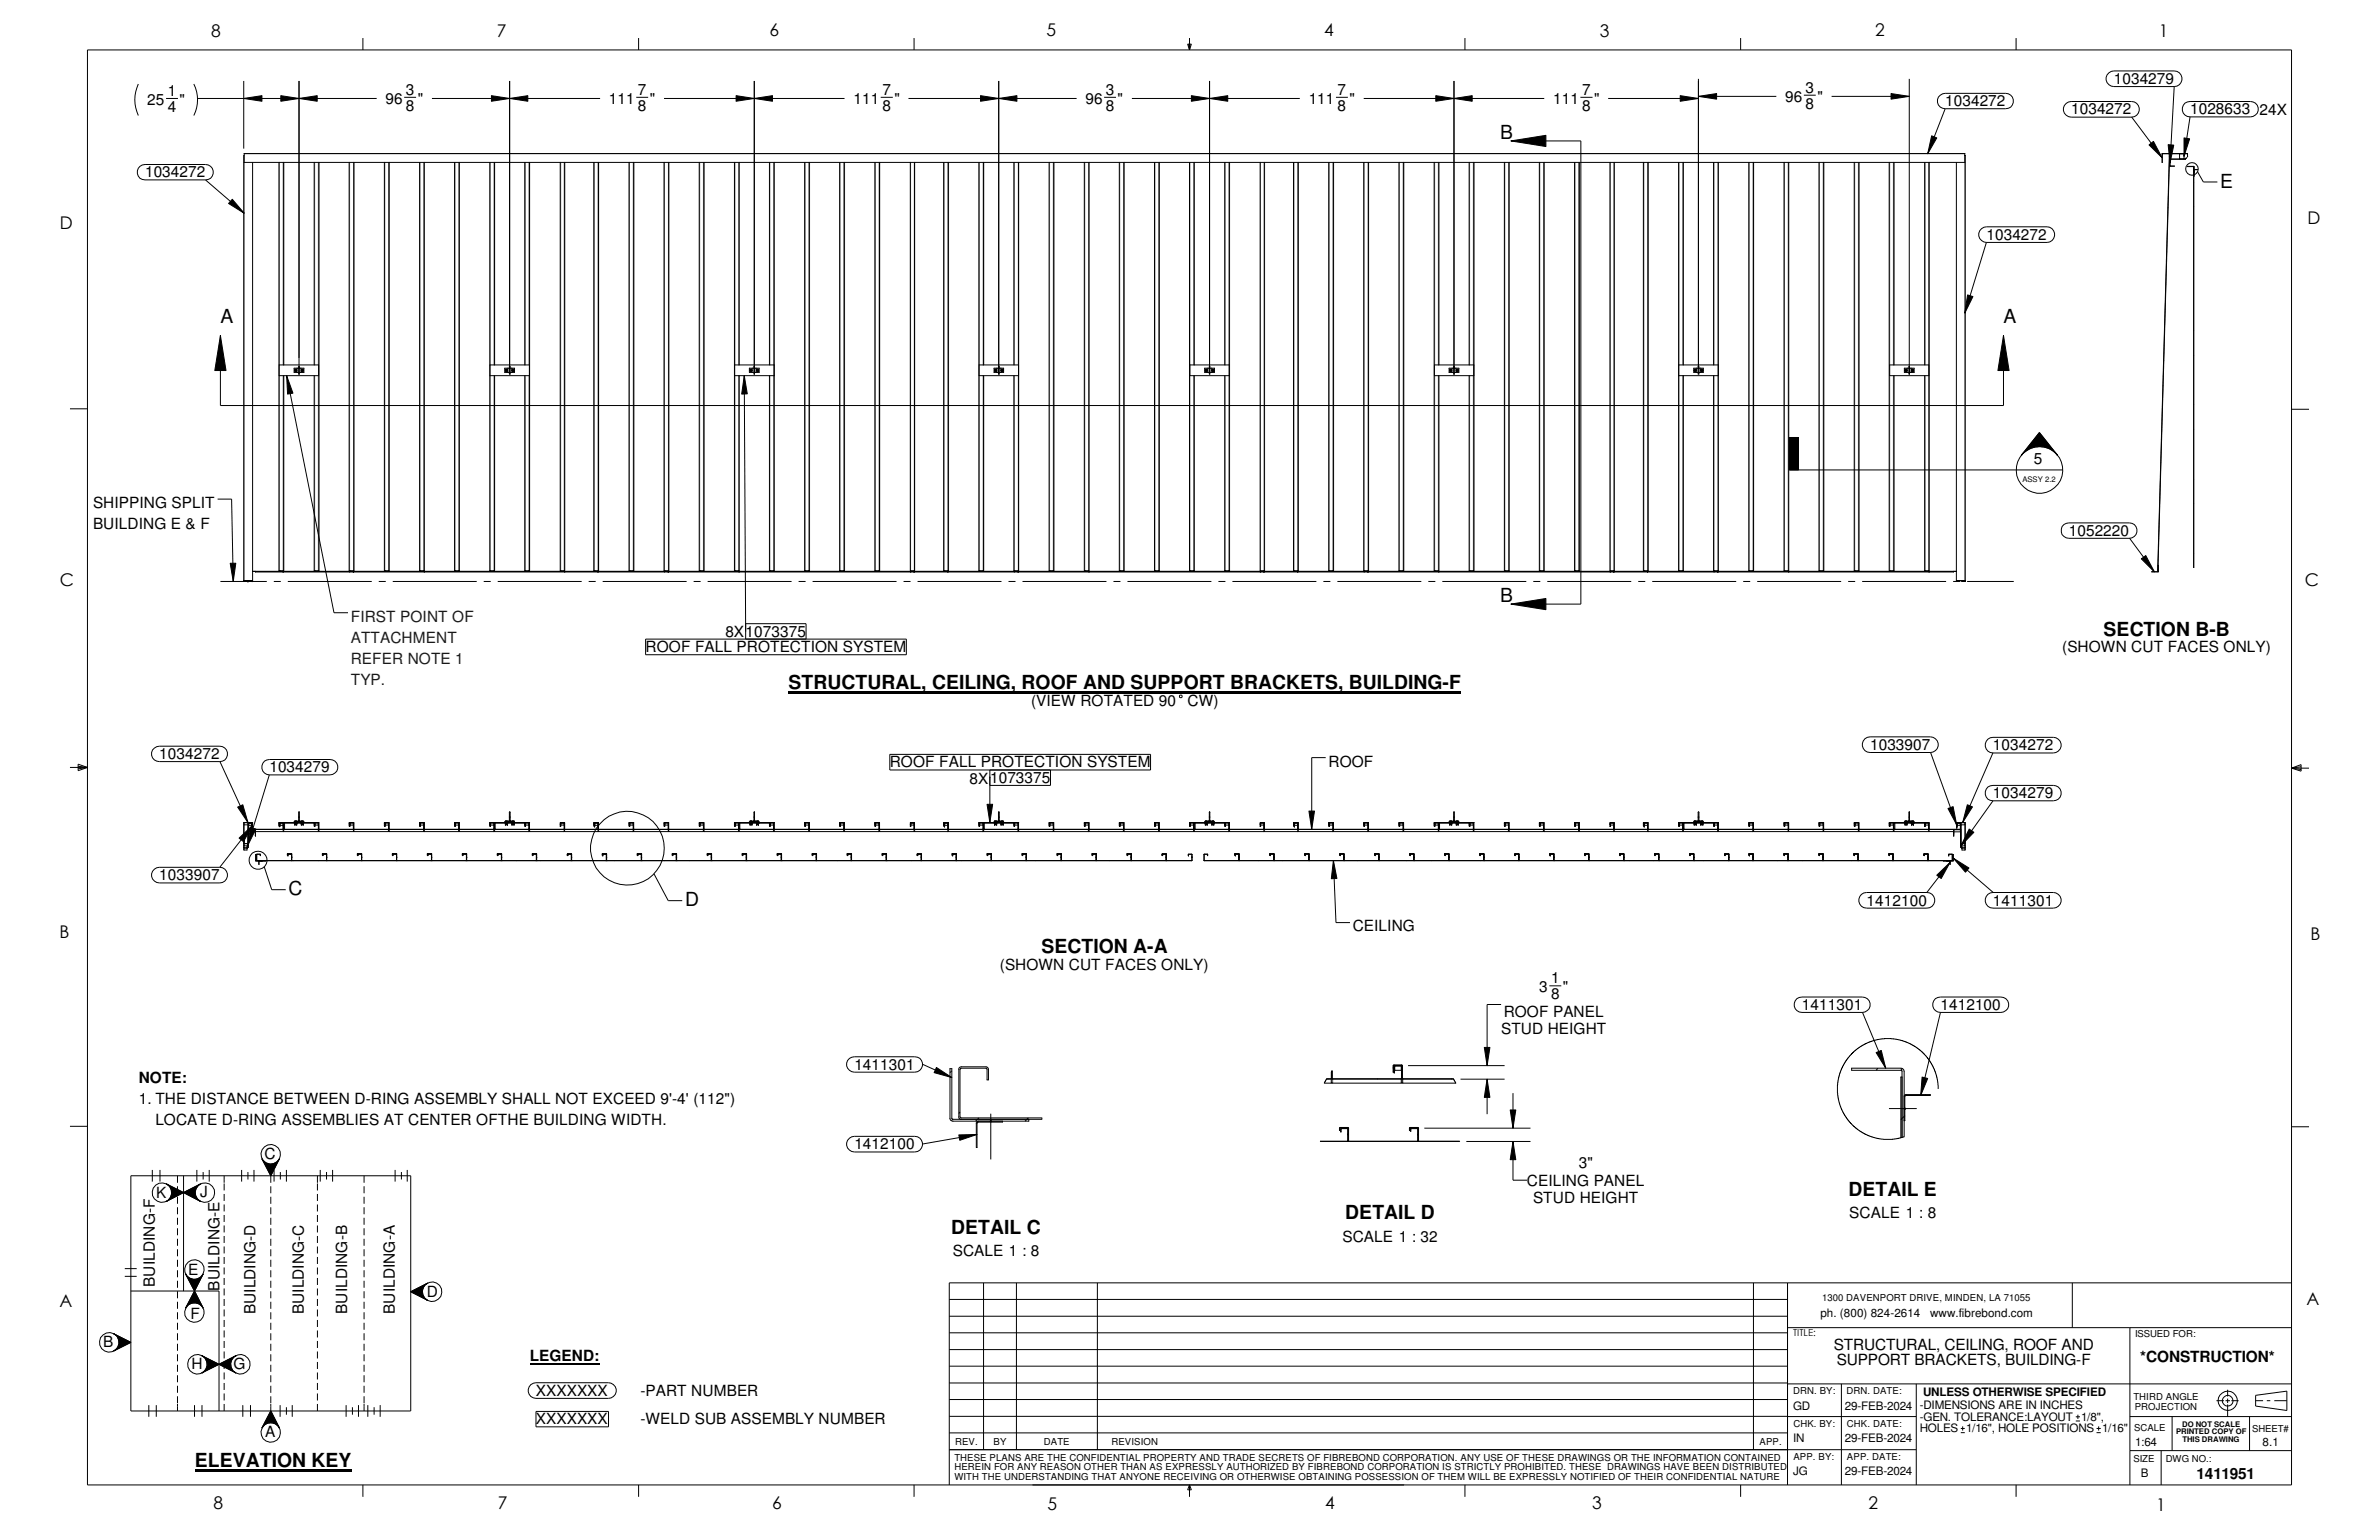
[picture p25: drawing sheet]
<svg xmlns="http://www.w3.org/2000/svg" width="432mm" height="279mm" viewBox="0 0 432 279" stroke-linecap="round" stroke-linejoin="round" font-family="sans-serif">
<defs><g id="words">
<g font-size="3.5">
<text x="272.3" y="25.2">B</text>
<text x="403" y="34.1">E</text>
<text x="40" y="58.6">A</text>
<text x="363.6" y="58.6">A</text>
<text x="272.3" y="109.2">B</text>
<text x="381.8" y="115.3">SECTION B-B</text>
<text x="143.1" y="125.1">STRUCTURAL, CEILING, ROOF AND SUPPORT BRACKETS, BUILDING-F</text>
<text x="52.4" y="162.4">C</text>
<text x="124.3" y="164.5">D</text>
<text x="189" y="173">SECTION A-A</text>
<text x="244.2" y="221.2">DETAIL D</text>
<text x="335.5" y="217">DETAIL E</text>
<text x="172.6" y="223.8">DETAIL C</text>
<text x="35.3" y="266.2">ELEVATION KEY</text>
</g>
<g font-size="3.2">
<text x="38.3" y="6.6">8</text>
<text x="90.2" y="6.7">7</text>
<text x="139.7" y="6.5">6</text>
<text x="189.9" y="6.5">5</text>
<text x="240.4" y="6.6">4</text>
<text x="290.4" y="6.7">3</text>
<text x="340.4" y="6.5">2</text>
<text x="391.8" y="6.7">1</text>
<text x="10.9" y="41.5">D</text>
<text x="418.8" y="40.7">D</text>
<text x="10.8" y="106.3">C</text>
<text x="418.3" y="106.4">C</text>
<text x="10.8" y="170.2">B</text>
<text x="419.4" y="170.6">B</text>
<text x="10.8" y="237.2">A</text>
<text x="418.6" y="236.7">A</text>
<text x="38.8" y="273.8">8</text>
<text x="90.3" y="273.8">7</text>
<text x="140.2" y="273.8">6</text>
<text x="190.1" y="273.9">5</text>
<text x="240.5" y="273.8">4</text>
<text x="289" y="273.9">3</text>
<text x="339.1" y="273.9">2</text>
<text x="391.3" y="274.1">1</text>
</g>
<g font-size="2.8">
<text x="30.4" y="17.5">1</text>
<text x="73.7" y="17.2">3</text>
<text x="115.8" y="17.2">7</text>
<text x="160.2" y="17.2">7</text>
<text x="200.7" y="17.2">3</text>
<text x="242.8" y="17.2">7</text>
<text x="287.2" y="17.2">7</text>
<text x="327.7" y="16.8">3</text>
<text x="383.7" y="15.2">1034279</text>
<text x="26.7" y="19">25</text>
<text x="30.4" y="20.4">4</text>
<text x="32.6" y="19">&quot;</text>
<text x="70" y="18.8">96</text>
<text x="73.7" y="20.1">8</text>
<text x="75.8" y="18.8">&quot;</text>
<text x="110.5" y="18.8">111</text>
<text x="115.8" y="20.1">8</text>
<text x="117.9" y="18.8">&quot;</text>
<text x="154.9" y="18.8">111</text>
<text x="160.2" y="20.1">8</text>
<text x="162.3" y="18.8">&quot;</text>
<text x="197" y="18.8">96</text>
<text x="200.7" y="20.1">8</text>
<text x="202.9" y="18.8">&quot;</text>
<text x="237.5" y="18.8">111</text>
<text x="242.8" y="20.1">8</text>
<text x="244.9" y="18.8">&quot;</text>
<text x="281.9" y="18.8">111</text>
<text x="287.2" y="20.1">8</text>
<text x="289.3" y="18.8">&quot;</text>
<text x="324" y="18.5">96</text>
<text x="327.7" y="19.7">8</text>
<text x="329.9" y="18.5">&quot;</text>
<text x="353.1" y="19.3">1034272</text>
<text x="375.9" y="20.7">1034272</text>
<text x="397.5" y="20.7">1028633</text>
<text x="410.1" y="20.9">24X</text>
<text x="26.3" y="32.2">1034272</text>
<text x="360.6" y="43.5">1034272</text>
<text x="369.1" y="84.2">5</text>
<text x="16.9" y="96">BUILDING E &amp; F</text>
<text x="16.9" y="92.2">SHIPPING SPLIT</text>
<text x="375.5" y="97.2">1052220</text>
<text x="117.2" y="118.3">ROOF FALL PROTECTION SYSTEM</text>
<text x="131.7" y="115.7">8X1073375</text>
<text x="374.3" y="118.4">(SHOWN CUT FACES ONLY)</text>
<text x="187.2" y="128.1">(VIEW ROTATED 90</text>
<text x="215.6" y="128.1">CW)</text>
<text x="28.9" y="137.7">1034272</text>
<text x="339.4" y="136.1">1033907</text>
<text x="361.7" y="136.1">1034272</text>
<text x="48.9" y="140.1">1034279</text>
<text x="161.5" y="139.2">ROOF FALL PROTECTION SYSTEM</text>
<text x="176" y="142.2">8X</text>
<text x="179.7" y="142">1073375</text>
<text x="241.1" y="139.1">ROOF</text>
<text x="361.7" y="144.8">1034279</text>
<text x="28.9" y="159.7">1033907</text>
<text x="338.8" y="164.3">1412100</text>
<text x="361.7" y="164.3">1411301</text>
<text x="245.5" y="169">CEILING</text>
<text x="181.5" y="176">(SHOWN CUT FACES ONLY)</text>
<text x="281.5" y="178.4">1</text>
<text x="272.9" y="184.5">ROOF PANEL</text>
<text x="279.4" y="180">3</text>
<text x="281.5" y="181.3">8</text>
<text x="283.7" y="180">&quot;</text>
<text x="327.1" y="183.2">1411301</text>
<text x="352.2" y="183.2">1412100</text>
<text x="272.5" y="187.6">STUD HEIGHT</text>
<text x="25.2" y="196.5">NOTE:</text>
<text x="155.1" y="194.1">1411301</text>
<text x="25.2" y="200.4">1. THE DISTANCE BETWEEN D-RING ASSEMBLY SHALL NOT EXCEED 9'-4' (112&quot;)</text>
<text x="28.2" y="204.2">LOCATE D-RING ASSEMBLIES AT CENTER OFTHE BUILDING WIDTH.</text>
<text x="155.1" y="208.5">1412100</text>
<text x="48" y="210.4">C</text>
<text x="277.2" y="215.1">CEILING PANEL</text>
<text x="286.6" y="212">3&quot;</text>
<text x="28.3" y="217.3">K</text>
<text x="36.3" y="217.3">J</text>
<text x="278.3" y="218.3">STUD HEIGHT</text>
<text x="335.7" y="221.1">SCALE 1 : 8</text>
<text x="172.9" y="227.8">SCALE 1 : 8</text>
<text x="243.7" y="225.3">SCALE 1 : 32</text>
<text x="28.1" y="233.5" transform="rotate(-90 28.1 233.5)">BUILDING-F</text>
<text x="34.2" y="231.3">E</text>
<text x="34.6" y="239.4">F</text>
<text x="39.8" y="234.1" transform="rotate(-90 39.8 234.1)">BUILDING-E</text>
<text x="46.4" y="238.5" transform="rotate(-90 46.4 238.5)">BUILDING-D</text>
<text x="55.1" y="238.5" transform="rotate(-90 55.1 238.5)">BUILDING-C</text>
<text x="63" y="238.4" transform="rotate(-90 63 238.4)">BUILDING-B</text>
<text x="71.7" y="238.4" transform="rotate(-90 71.7 238.4)">BUILDING-A</text>
<text x="77.5" y="235.3">D</text>
<text x="18.8" y="244.5">B</text>
<text x="332.8" y="244.9">STRUCTURAL, CEILING, ROOF AND</text>
<text x="34.8" y="248.5">H</text>
<text x="42.4" y="248.4">G</text>
<text x="96.1" y="247">LEGEND:</text>
<text x="333.4" y="247.7">SUPPORT BRACKETS, BUILDING-F</text>
<text x="388.5" y="247.1">*CONSTRUCTION*</text>
<text x="97.3" y="253.2">XXXXXXX</text>
<text x="116.2" y="253.2">-PART NUMBER</text>
<text x="48.1" y="260.7">A</text>
<text x="97.3" y="258.4">XXXXXXX</text>
<text x="116.2" y="258.4">-WELD SUB ASSEMBLY NUMBER</text>
<text x="398.7" y="268.4">1411951</text>
</g>
<g font-size="2.8" fill="#191924">
<text x="63.7" y="112.8">FIRST POINT OF</text>
<text x="63.7" y="116.6">ATTACHMENT</text>
<text x="63.7" y="120.4">REFER NOTE 1</text>
<text x="63.7" y="124.2">TYP.</text>
</g>
<g font-size="2.1">
<text x="330.4" y="239">ph. (800) 824-2614</text>
<text x="350.4" y="239">www.fibrebond.com</text>
<text x="325.5" y="255.7">GD</text>
<text x="334.9" y="255.7">29-FEB-2024</text>
<text x="348.4" y="255.7">-DIMENSIONS ARE IN INCHES</text>
<text x="348.4" y="257.8">-GEN. TOLERANCE:LAYOUT</text>
<text x="349" y="253.2">UNLESS OTHERWISE SPECIFIED</text>
<text x="377.7" y="257.8">1/8&quot;,</text>
<text x="325.5" y="261.6">IN</text>
<text x="334.9" y="261.6">29-FEB-2024</text>
<text x="348.4" y="259.9">HOLES 1/16&quot;, HOLE POSITIONS 1/16&quot;</text>
<text x="387.6" y="262.4">1:64</text>
<text x="410.7" y="262.4">8.1</text>
<text x="325.5" y="267.6">JG</text>
<text x="334.9" y="267.6">29-FEB-2024</text>
<text x="388.6" y="267.9">B</text>
</g>
<g font-size="1.7">
<text x="330.7" y="236.1">1300 DAVENPORT DRIVE, MINDEN, LA 71055</text>
<text x="325.5" y="242.4">TITLE:</text>
<text x="387.5" y="242.7">ISSUED FOR:</text>
<text x="325.5" y="252.9">DRN. BY:</text>
<text x="335.2" y="252.9">DRN. DATE:</text>
<text x="387.2" y="254">THIRD ANGLE</text>
<text x="387.5" y="255.7">PROJECTION</text>
<text x="173.4" y="262.2">REV.</text>
<text x="180.3" y="262.2">BY</text>
<text x="189.5" y="262.2">DATE</text>
<text x="201.7" y="262.2">REVISION</text>
<text x="319.4" y="262.2">APP.</text>
<text x="325.5" y="258.9">CHK. BY:</text>
<text x="335.2" y="258.9">CHK. DATE:</text>
<text x="387.3" y="259.7">SCALE</text>
<text x="408.8" y="259.8">SHEET#</text>
<text x="173.2" y="268.6">WITH THE UNDERSTANDING THAT ANYONE RECEIVING OR OTHERWISE OBTAINING POSSESSION OF THEM WILL BE EXPRESSLY NOTIFIED OF THEIR CONFIDENTIAL NATURE</text>
<text x="173.2" y="266.8">HEREIN FOR ANY REASON OTHER THAN AS EXPRESSLY AUTHORIZED BY FIBREBOND CORPORATION IS STRICTLY PROHIBITED. THESE DRAWINGS HAVE BEEN DISTRIBUTED</text>
<text x="173.2" y="265">THESE PLANS ARE THE CONFIDENTIAL PROPERTY AND TRADE SECRETS OF FIBREBOND CORPORATION. ANY USE OF THESE DRAWINGS OR THE INFORMATION CONTAINED</text>
<text x="325.5" y="264.9">APP. BY:</text>
<text x="335.2" y="264.8">APP. DATE:</text>
<text x="387.2" y="265.3">SIZE</text>
<text x="393.1" y="265.3">DWG NO.:</text>
</g>
<g font-size="1.4">
<text x="367.1" y="87.5">ASSY 2.2</text>
<text x="395" y="260.2">PRINTED COPY OF</text>
<text x="396.1" y="258.8">DO NOT SCALE</text>
<text x="396.2" y="261.7">THIS DRAWING</text>
</g>
</g></defs>
<g fill="none" stroke="#000" stroke-width=".18">
<path d="M15.9 9.1h400v260.3h-400zM65.9 6.9v2.2M115.9 6.9v2.2M165.9 6.9v2.2M215.6 8h.6l-.3 1.1zM215.7 8l.2 1.1M215.9 6.9v2.2M216 8l-.1 1.1M265.9 6.9v2.2M315.9 6.9v2.2M365.9 6.9v2.2M44.3 27.9h312.3v1.6h-312.3z"/>
<path d="M44.3 28.2l-.1 77.3M45.8 29.5v75.9h-1.5v.1M50.6 29.5v74.1h.9M51.5 29.5v36.7M57 29.5v36.7M57.9 29.5v74.2M63.4 29.5v74.1h.8M64.2 29.5v74.2M69.8 29.5v74.1h.8M70.6 29.5v74.2M76.2 29.5v74.1h.8M77 29.5v74.2"/>
<path d="M82.5 29.5v74.1h.9M83.4 29.5v74.2M88.9 29.5v74.1h.8M89.7 29.5v36.7M95.2 29.5v36.7M96.1 29.5v74.2M101.7 29.5v74.2M102.5 29.5v74.2M107.8 29.5v74.1h.8M108.6 29.5v74.2M114.2 29.5v74.1h.8M115 29.5v74.2"/>
<path d="M120.5 29.5v74.1h.9M121.4 29.5v74.2M126.9 29.5v74.1h.9M127.8 29.5v74.2M133.3 29.5v74.1h.9M134.2 29.5v36.7M139.7 29.5v36.7M140.5 29.5v74.2M146 29.5v74.1h.9M146.9 29.5v74.2M152.4 29.5v74.1h.8M153.2 29.5v74.2"/>
<path d="M158.8 29.5v74.1h.8M159.6 29.5v74.2M165.2 29.5v74.2M166 29.5v74.2M171.3 29.5v74.1h.8M172.1 29.5v74.2M177.7 29.5v74.1h.8M178.5 29.5v36.7M184 29.5v36.7M184.9 29.5v74.2M190.4 29.5v74.1h.9M191.3 29.5v74.2"/>
<path d="M196.8 29.5v74.1h.9M197.7 29.5v74.2M203.2 29.5v74.1h.8M204 29.5v74.2M209.5 29.5v74.1h.9M210.4 29.5v74.2M215.9 29.5v74.1h.8M216.7 29.5v36.7M222.3 29.5v36.7M223.1 29.5v74.2M228.7 29.5v74.2M229.5 29.5l-.1 74.2"/>
<path d="M234.8 29.5v74.1h.8M235.6 29.5v74.2M241.2 29.5v74.1h.8M242 29.5v74.2M247.5 29.5v74.1h.9M248.4 29.5v74.2M253.9 29.5v74.1h.9M254.8 29.5l-.1 74.2M260.3 29.5v74.1h.9M261.2 29.5v36.7M266.7 29.5v36.7M267.5 29.5v74.2"/>
<path d="M273 29.5v74.1h.9M273.9 29.5v74.2M279.4 29.5v74.1h.8M280.2 29.5v74.2M285.8 29.5v74.1h.8M286.6 29.5v74.2M292.2 29.5v74.2M293 29.5v74.2M298.3 29.5v74.1h.8M299.1 29.5v74.2M304.7 29.5v74.1h.8M305.5 29.5v36.7"/>
<path d="M311 29.5v36.7M311.9 29.5v74.2M317.4 29.5v74.1h.9M318.3 29.5v74.2M323.8 29.5v74.1h.9M324.7 29.5v74.2M330.2 29.5v74.1h.8M331 29.5v74.2M336.5 29.5v74.1h.9M337.4 29.5v74.2M342.9 29.5v74.1h.8M343.7 29.5v36.7"/>
<path d="M349.3 29.5v36.7M350.1 29.5v74.2M355.1 29.5v75.9h1.6v.1M356.6 28.2l.1 77.3h-.6v-.1M356.6 28.2h.1M392.5 27.9h.1M392.5 27.9l-.1 1.6 .1-1.6h4.5M392.5 27.9h4.5M393.5 37.6v.1M393.7 28.3l-2.1 75.4zM393.9 28.9v1.2M393.9 30.1h.8"/>
<path d="M395.6 27.9v.9h.8v-.9M396.8 28.7l-.2 .2M396.8 28.7l-.1 .2h-2.8M396.8 28.7h.1M397 27.9l.1 .5M398.2 30.4l-.1 72.6 .1-72.8h-1.2h1.2v1.8M398.2 33h-.1M398.2 37.5h-.1M398.3 30.8h.1M398.2 31.4h.1M398.3 30.8h.6M393 56.1v.1"/>
<path d="M393.1 51.5v.1M393.4 42.3h.1M398.1 46.5h.1M398.1 51h.1M398.2 59.9l-.1 .1M12.7 74.2h3.2M50.7 66.2h7.1v2h-7.1zM51.5 68.2l-.1 35.5M53.6 67.3h.1M53.6 67.1h.1M53.6 67h.2M53.6 67v.4"/>
<path d="M53.6 67.2h.1M53.6 67.4h.2M53.6 67.2v.1M53.7 67.3h.1M53.7 67.1h.1M53.7 67.2h.1M53.7 67.2l.1 .1zM53.8 67v.2M53.8 67.2v.2M54.2 66.5l.1 1.4zM54.2 66.8h-.8v.8h.8M54.3 66.5h.1"/>
<path d="M54.3 66.8h.9v.8h-.9M54.7 67.3h.1M54.8 67.1h.1M54.8 67h.1M54.8 67v.4M54.8 67.2h.1M54.8 67.4h.1M54.8 67.2l-.1 .1M54.9 67.3h.1M54.9 67.1h.1M54.9 67.1h.1zM54.9 67.2l.1 .1z"/>
<path d="M54.9 67v.4M55 67.3h.1M57 68.2v35.4h.9M89.7 68.2v35.5M91.8 67.1h.1zM91.8 67h.2M91.8 67v.4M91.8 67.4h.2M91.9 67.2h.1M91.9 67.1h.1M91.9 67.2l-.1 .1M91.9 67.3h.1"/>
<path d="M92 67l.1 .2M92 67.1h.1M92 67.2h.1M92 67.2v.1M92 67.3h.1M92.1 67.2l-.1 .2M92.5 66.5h.1v1.4h-.1zM92.5 66.8h-.9v.8h.9M92.6 66.8h.8v.8h-.8M93 67h.2M93 67v.4M93 67.3h.1"/>
<path d="M93 67.1h.1M93 67.4h.2M93 67.2h.1M93 67.2v.1M93.1 67.1h.1M93.1 67.3h.1M93.2 67.1h.1M93.2 67.2h.1M93.2 67.2v.1M93.2 67v.4M93.2 67.3h.1M95.2 68.2v35.4h.9"/>
<path d="M96.1 66.2h-7.2v2h7.2M134.2 68.2l-.1 35.5M136.2 67.3h.1M136.2 67.1h.1zM136.2 67h.2M136.2 67v.4M136.2 67.4h.2M136.3 67.2h.1M136.3 67.1h.1M136.3 67.2l-.1 .1M136.3 67.3h.1M136.4 67l.1 .2"/>
<path d="M136.4 67.1h.1M136.4 67.2h.1M136.4 67.2v.1M136.4 67.3h.1M136.5 67.2l-.1 .2M136.9 66.5v1.4zM136.9 66.8h-.9v.8h.9M136.9 66.5h.1M136.9 66.8h.9v.8h-.9M137.4 67.1h.1zM137.4 67.3l.1-.1zM137.4 67h.2"/>
<path d="M137.4 67v.4M137.4 67.4h.2M137.5 67.2h.1M137.5 67.1h.1M137.5 67.3h.1M137.6 67v.4M137.6 67.1h.1M137.6 67.2h.1M137.6 67.2v.1M137.6 67.3h.1M139.7 68.2v35.4h.8M140.5 66.2h-7.2v2h7.2"/>
<path d="M177.7 66.2h7.2M177.7 68.2h7.2M178.5 68.2v35.5M180.6 67h.2M180.6 67v.4M180.6 67.3h.1M180.6 67.1h.1M180.6 67.4h.2M180.6 67.2h.1M180.6 67.2v.1M180.7 67.1h.1M180.7 67.3h.1"/>
<path d="M180.8 67l.1 .2M180.8 67.1h.1M180.8 67.2h.1M180.8 67.2v.1M180.8 67.3h.1M180.9 67.2l-.1 .2M181.2 66.5h.2v1.4h-.2zM181.2 66.8h-.8v.8h.8M181.4 66.8h.8v.8h-.8M181.8 67h.2M181.8 67v.4M181.8 67.3h.1"/>
<path d="M181.8 67.1h.1M181.8 67.4h.2M181.8 67.2h.1M181.8 67.2v.1M181.9 67.1h.1M181.9 67.3h.1M181.9 67.2h.1M181.9 67.2l.1 .1M182 67v.4M182 67.3h.1M184 68.2v35.4h.9M216 66.2h7.1v2h-7.1z"/>
<path d="M216.7 68.2v35.5M218.8 67.3h.1M218.9 67.1h.1M218.9 67h.1M218.9 67.4h.1M218.9 67v.4M218.9 67.2h.1M218.9 67.2l-.1 .1M218.9 67.3h.1M219 67.1h.1M219 67.1h.1zM219 67.2h.1"/>
<path d="M219 67.2l.1 .1M219 67l.1 .2M219.1 67.3h.1M219.1 67.2l-.1 .2M219.5 66.5l.1 1.4zM219.5 66.8h-.8v.8h.8M219.5 66.5h.1M219.6 66.8h.8v.8h-.8M220 67.3v.1M220 67.1v.2M220 67.3h.1M220 67.1h.1z"/>
<path d="M220 67.3l.1-.1zM220 67h.2M220 67v.4M220 67v.1M220 67.4h.2M220.1 67.3h.1M220.1 67.1h.1M220.2 67.1h.1zM220.2 67.2l.1 .1zM220.2 67v.4M220.3 67.3h.1M222.3 68.2v35.4h.8"/>
<path d="M261.2 68.2v35.5M263.2 67.3h.1M263.2 67.1h.1zM263.2 67h.2M263.2 67v.4M263.2 67.4h.2M263.3 67.2h.1M263.3 67.1h.1M263.3 67.2l-.1 .1M263.3 67.3h.1M263.4 67l.1 .2M263.4 67.1h.1"/>
<path d="M263.4 67.2h.1M263.4 67.2v.1M263.4 67.3h.1M263.5 67.2l-.1 .2M263.9 66.5v1.4zM263.9 66.8h-.9v.8h.9M263.9 66.5h.1M263.9 66.8h.9v.8h-.9M264.4 67.1h.1zM264.4 67.3l.1-.1zM264.4 67v.4M264.4 67h.2"/>
<path d="M264.4 67.4h.2M264.5 67.2h.1M264.5 67.1h.1M264.5 67.3h.1M264.6 67v.4M264.6 67.1h.1M264.6 67.2h.1M264.6 67.2v.1M264.6 67.3h.1M266.7 68.2v35.4h.8M267.5 66.2h-7.2v2h7.2M305.5 68.2v35.5"/>
<path d="M307.6 67h.2M307.6 67v.4M307.6 67.3h.1M307.6 67.1h.1M307.6 67.4h.2M307.6 67.2h.1M307.6 67.2v.1M307.7 67.1h.1M307.7 67.3h.1M307.8 67l.1 .2M307.8 67.1h.1M307.8 67.2h.1"/>
<path d="M307.8 67.2v.1M307.8 67.3h.1M307.9 67.2l-.1 .2M308.2 66.5h.2v1.4h-.2zM308.2 66.8h-.8v.8h.8M308.4 66.8h.8v.8h-.8M308.8 67h.2M308.8 67v.4M308.8 67.3h.1M308.8 67.1h.1M308.8 67.4h.2M308.8 67.2h.1"/>
<path d="M308.8 67.2v.1M308.9 67.1h.1M308.9 67.3h.1M308.9 67.2h.1M308.9 67.2l.1 .1M309 67v.4M309 67.3h.1M311 68.2v35.4h.9M311.9 66.2h-7.2v2h7.2M343 66.2h7.1v2h-7.1zM343.7 68.2v35.5M345.8 67.3h.1"/>
<path d="M345.9 67.1h.1M345.9 67h.1M345.9 67.4h.1M345.9 67v.4M345.9 67.2h.1M345.9 67.2l-.1 .1M345.9 67.3h.1M346 67.1h.1M346 67.1h.1zM346 67.2h.1M346 67.2l.1 .1M346 67l.1 .2"/>
<path d="M346.1 67.3h.1M346.1 67.2l-.1 .2M346.5 66.5l.1 1.4zM346.5 66.8h-.8v.8h.8M346.5 66.5h.1M346.6 66.8h.8v.8h-.8M347 67.3h.1M347 67.1h.1zM347 67.3l.1-.1zM347 67h.2M347 67v.4M347 67.4h.2"/>
<path d="M347.1 67.3h.1M347.1 67.1h.1M347.2 67.1h.1zM347.2 67.2l.1 .1zM347.2 67v.4M347.3 67.3h.1M349.3 68.2v35.5M392.3 79.2h.1M392.6 70h.1M392.8 65.4h-.1M398.2 73.4h-.1M398.2 64.4l-.1 .1"/>
<path d="M398.2 77.9h-.1M415.9 74.3h3.2M391.8 97.7h.1M392 93.1h-.1M392.2 83.9h.1M398.2 86.9h-.1M398.2 91.4h-.1M40 105.5h8.4M44.3 105.4v.1M44.8 105.5h.1M45 105.5h.1M45 105.4v.1"/>
<path d="M45 105.4l-.7 .1M45.8 105.4h.1M45.8 105.3l-1.6 .1M45.8 103.7h309.3M49.7 105.5h1.3M50.8 103.6v.1M51.4 103.6h.1M51.4 103.7h.1M51.4 103.6v.1M52.2 105.5h15.3M57.1 103.6v.1M57.8 103.6v.1"/>
<path d="M63.5 103.6h.1M63.5 103.6v.1M64.1 103.6h.1M64.1 103.7h.1M64.1 103.6v.1M64.2 103.6h.1M64.2 103.6v.1M68.7 105.5h1.3M69.8 103.6v.1M69.9 103.6v.1M70.5 103.6v.1M70.6 103.6v.1"/>
<path d="M71.3 105.5h15.2M76.2 103.6v.1M76.3 103.6v.1M76.9 103.6v.1M77 103.6v.1M77 103.7h.1M82.6 103.6v.1M83.3 103.6v.1M87.8 105.5h1.3M89 103.6v.1M89.7 103.6v.1M90.3 105.5h15.3"/>
<path d="M95.3 103.6v.1M95.4 103.6v.1M96 103.6v.1M96.1 103.6v.1M101.7 103.6h.8M101.7 103.6h.1M101.7 103.6v.1M101.8 103.6v.1M102.4 103.6v.1M102.5 103.7h.1M106.8 105.5h1.3M107.9 103.6v.1"/>
<path d="M108.5 103.6h.1M108.5 103.7h.1M108.5 103.6v.1M108.6 103.6v.1M109.4 105.5h15.2M114.3 103.6v.1M114.9 103.6v.1M115 103.6v.1M120.6 103.6h.1M120.6 103.6v.1M121.3 103.6h.1M121.3 103.7h.1"/>
<path d="M121.3 103.6v.1M125.9 105.5h1.3M127 103.6v.1M127.7 103.6v.1M128.4 105.5h15.3M133.4 103.6v.1M134.1 103.6v.1M134.2 103.7h.1M139.7 103.6v.1M139.8 103.6v.1M140.4 103.6v.1M144.9 105.5h1.3"/>
<path d="M146.1 103.6v.1M146.8 103.6v.1M146.9 103.6v.1M147.5 105.5h15.2M152.5 103.6v.1M153.2 103.6v.1M158.9 103.6v.1M159.6 103.6v.1M164 105.5h1.3M165.2 103.6h.8M165.3 103.6h.1M165.3 103.6v.1"/>
<path d="M165.9 103.6h.1M165.9 103.7h.1M165.9 103.6v.1M166.5 105.5h15.3M171.4 103.6v.1M172 103.6h.1M172 103.7h.1M172 103.6v.1M172.1 103.6v.1M177.8 103.6v.1M178.4 103.6v.1M178.5 103.6v.1"/>
<path d="M183 105.5h1.3M184.1 103.6h.1M184.1 103.6v.1M184.8 103.6h.1M184.8 103.7h.1M184.8 103.6v.1M185.6 105.5h15.2M190.5 103.6v.1M191.2 103.6v.1M196.9 103.6v.1M197.6 103.6v.1M197.7 103.7h.1"/>
<path d="M202.1 105.5h1.3M203.2 103.6v.1M203.3 103.6v.1M203.9 103.6v.1M204 103.6v.1M204.6 105.5h15.3M209.6 103.6v.1M209.7 103.6v.1M210.3 103.6v.1M210.4 103.6v.1M216 103.6v.1M216.7 103.6v.1"/>
<path d="M221.1 105.5h1.3M222.4 103.6v.1M223.1 103.6v.1M223.7 105.5h15.2M228.7 103.6h.8M228.8 103.6h.1M228.8 103.6v.1M229.4 103.6h.1M229.4 103.7h.1M229.4 103.6v.1M234.9 103.6v.1M235.5 103.6h.1"/>
<path d="M235.5 103.7h.1M235.5 103.6v.1M235.6 103.6v.1M240.2 105.5h1.3M241.3 103.6v.1M241.9 103.6v.1M242 103.6v.1M242.7 105.5h15.3M247.6 103.6h.1M247.6 103.6v.1M248.3 103.6h.1M248.3 103.7h.1"/>
<path d="M248.3 103.6v.1M254 103.6v.1M254.7 103.6v.1M259.2 105.5h1.3M260.4 103.6v.1M261.1 103.6v.1M261.2 103.7h.1M261.8 105.5h15.2M266.7 103.6v.1M266.8 103.6v.1M267.4 103.6v.1M267.5 103.6v.1"/>
<path d="M273.1 103.6v.1M273.2 103.6v.1M273.8 103.6v.1M273.9 103.6v.1M278.3 105.5h1.3M279.5 103.6v.1M280.2 103.6v.1M280.8 105.5h15.3M285.9 103.6v.1M286.6 103.6v.1M292.2 103.6h.8M292.3 103.6h.1"/>
<path d="M292.3 103.6v.1M292.9 103.6h.1M292.9 103.7h.1M292.9 103.6v.1M297.3 105.5h1.3M298.4 103.6v.1M299 103.6h.1M299 103.7h.1M299 103.6v.1M299.1 103.6v.1M299.9 105.5h15.2M304.8 103.6v.1"/>
<path d="M305.4 103.6v.1M305.5 103.6v.1M311.1 103.6h.1M311.1 103.6v.1M311.8 103.6h.1M311.8 103.7h.1M311.8 103.6v.1M316.4 105.5h1.3M317.5 103.6v.1M318.2 103.6v.1M318.9 105.5h15.3M323.9 103.6v.1"/>
<path d="M324.6 103.6v.1M324.7 103.7h.1M330.2 103.6v.1M330.3 103.6v.1M330.9 103.6v.1M331 103.6v.1M335.4 105.5h1.3M336.6 103.6v.1M336.7 103.6v.1M337.3 103.6v.1M337.4 103.6v.1M338 105.5h15.2"/>
<path d="M343 103.6v.1M343.7 103.6v.1M349.3 103.6h.8M349.4 103.6v.1M350.1 103.6v.1M350.1 103.7h.1M354.5 105.5h1.3M354.6 103.7l-308.2 .1 308.2-.1M354.6 103.7h.1M355.1 105.3l1.6 .1M357 105.5h8.5M390.6 103.7h1.2z"/>
<path d="M391.7 102.6v1.1M391.7 102.6h.1M398.2 100.3l-.1 .1M12.7 139.2h3.2M14.2 138.6l1.7 .6-1.7 .6zM14.2 139l1.7 .2M15.9 139.2l-1.7 .3M415.9 139.4l1.8 .2M415.9 139.4l1.8-.7v1.2zM415.9 139.4h3.2M417.7 139.1l-1.8 .3M44.2 153.8h.1"/>
<path d="M44.3 153h.7M44.3 153.4l.6 .1M44.3 149.6h.7M44.3 152.5v.5h.7M44.3 153.8h.6M44.9 153.5h.1M44.9 153.9h.1M44.9 153.5v.4M45 153h.1M45 153.3h.1M45 149.7h.1M45 149.3v4l-.1 .2"/>
<path d="M45.1 149.3l-.1 3.7M45.1 153.3l-.2 .2M45.1 150.4l.1 .1M45.1 150.5h1.3M45.1 150.9h1.3M45.1 150.5h-.1M45.1 149.7h.6M45.2 149.3l-.1 4.4-.2 .2M45.7 149.6h.1v-.4l-1.6 .1v4.9h.6v-.4M45.7 149.3l.1 .1M45.7 149.4h.1M45.7 149.4h-.6v1.1h6.3v-1.1"/>
<path d="M45.7 149.7h.1M45.7 149.4l.1 .6M45.8 149.3h.1M45.8 149.7h.1M45.8 149.9h.1M45.8 150.2h.1M45.8 149.3v.9M45.8 149.3h-1.5v4.5M46.3 150.5h.1M46.4 151.3h.1M46.4 150.5v1.2M46.4 156.1l1.8 .1"/>
<path d="M46.4 155h.1M46.4 155v1.1M46.7 155l-.1 1.1h6.3M46.7 155v1.2M46.7 155h.5M47 156.8h.1M47 156.3v.5M47 156.2v.1M47.2 155h.1M47.2 155l.1 .2M49.9 150.5h.1M50.6 149.5h.1"/>
<path d="M50.7 149.2h7.2M50.7 149.2l-.1 .7 .1-.6h.7M50.8 149.6h-.1M50.8 149.6h.1M50.8 149.7h.6M50.8 149.3v.7v-.6h.6M51.1 149.3l-.1 .1M51.1 149.2v.1M51.4 149.3l5.6 .1M51.4 149.4h.1M51.4 149.7h.1M51.4 149.2l.1 .1"/>
<path d="M51.4 150.4h82.7M51.4 150.4l-6.3 .1M51.4 150.8l-5 .1M51.4 150.8h6.4M51.4 149.3v1.5M51.6 149.4v1h-.1M52.2 154.9v.3zM52.2 154.9h.7M52.3 155l-.1 .3zM52.3 155h.6M52.9 156.1h6.4M52.9 155.5h.1"/>
<path d="M52.9 154.9l.1 .6M52.9 154.9v1.2M52.9 156.1h-6.5M52.9 155.6h.1M53 155.6v.5h6.3M53 155.5v.1M53.2 156.1v.1M53.4 149.4h.5M53.5 149.4h.1M53.5 149.6h.1M53.5 149h.1M53.5 149.6h.3"/>
<path d="M53.5 149v.1M53.5 149.4v.2M53.5 149h.3M53.7 149v.1M53.7 149.4v.2M53.8 149.4h.1M53.8 149.6h.1M53.8 149h.1M53.8 149v.1M53.8 149.4v.2M54.2 149l-.3 .2M54.2 148.9l-.2 .2h-.6v.1"/>
<path d="M54.3 147.3v1.9M54.3 147.3h.1M54.3 149.2h.1M54.3 149l.4 .2M54.3 148.9l.2 .1M54.5 149.1h.7v.1M54.6 149.4h.5M54.7 149.4h.1M54.7 149.6h.1M54.7 149h.1M54.7 149.6h.3M54.7 149v.1"/>
<path d="M54.7 149.4v.2M54.7 149h.3M54.9 149v.1M54.9 149.4v.2M55 149.6h.1M55 149.4h.1M55 149h.1M55 149v.1M55 149.4v.2M57 149.5h.1M57.1 149.2l-.1 .7 .1-.6h.7v1.5M57.1 149.6h.1"/>
<path d="M57.1 149.3h.1zM57.1 149.9h.1M57.1 149.4v.5M57.1 149.7h.7M57.7 156.1v.1M57.8 149.2l.1 1.3h6.2v-1.2l.1 .1M57.8 150.8h6.4M57.8 149.4l-.1-.1 .1 1.2-6.3-.1M58.5 154.9v.3zM58.5 154.9h.8M58.6 155.2h.1M58.7 154.9l-.1 .3"/>
<path d="M58.7 155l-.1 .2M58.7 154.9h.5M58.9 154.9l-.1 .1M58.9 150.5h-.1M59.2 154.9l.1 .1zM59.3 156.1h6.3M59.3 154.9v.6M59.3 155.5v.1M59.3 155.6h.1M59.3 155.5h.1M59.3 155.6v.5M59.3 155.6v.5h6.3"/>
<path d="M63.4 150.5h-.1M63.4 149.5h.1M63.5 149.3h.1M63.5 149.3v.6v-.6v.1M63.5 149.3h.7M63.5 149.6h.1M64.1 149.7h.1M64.1 149.7h-.6M64.2 149.3h.1M64.2 150.8h6.4M64.2 149.3v1.5M64.2 149.6l-.1 .1"/>
<path d="M64.9 154.9v.3zM64.9 154.9h.7M64.9 155l.1 .2zM65 154.9h.6M65.6 154.9v.1zM65.6 156.1h6.4M65.6 154.9l.1 .6M65.6 154.9v.6M65.6 155.5v.1M65.6 155.6h.1M65.6 155.5h.1M65.6 155.6v.5"/>
<path d="M65.7 155.6v.5h6.3M65.7 155.5v.1M66.7 156.1v.1M69.8 149.5h.1M69.8 149.3h.1v.6zM69.8 149.6h.1M69.9 149.6h-.1M69.9 149.7h.6M70.6 150.8h6.4M70.6 149.4l-.1-.1v1.2h-6.2l-.1-1.3h-.8l.1 .7M71.2 156.1v.1M71.2 154.9v.3z"/>
<path d="M71.2 154.9h.8M71.3 155v.2zM71.4 154.9h.5M71.9 154.9l.1 .1zM72 156.1h6.3M72 155.5v.1M72 154.9v.6M72 155.6v.5M72 155.6h.1M72 155.5h.1M72 155.6v.5h6.3M72 155.3h.1"/>
<path d="M72.3 150.5h.1M76.2 149.5h.1M76.2 149.3h.1v.6zM76.2 149.6h.1M76.3 149.6h-.1M76.3 149.7h.6M76.8 150.5h.1M76.9 150.4l-6.3 .1v-1.3h-.8v.7v-.6h.8v1.5M77 150.8h6.3M77 149.4l-.1-.1v1.1M77 150.3l-.1 .1M77.6 154.9v.3z"/>
<path d="M77.6 154.9h.7M77.6 155l.1-.1v.3zM77.7 154.9h.6M78.3 154.9v.1zM78.3 156.1l6.3 .1M78.3 154.9l.1 .6M78.3 154.9v.6M78.3 155.5v.1M78.3 155.6h.1M78.3 155.5h.1M78.3 155.6v.5M78.4 155.6v.5h6.3"/>
<path d="M78.4 155.5v.1M80.1 156.1v.1M82.5 149.5h.1M82.6 149.3h.1l-.1 .6zM82.6 149.6h.1M82.6 149.6h-.1M82.6 149.7h.7M83.3 150.8h6.4M83.3 149.4l-.1-.1 .1 1.2h-6.3v-1.2l-.8-.1v.7v-.6h.8v1.5M83.9 154.9v.3zM83.9 154.9h.8M84 155l.1-.1-.1 .3z"/>
<path d="M84.1 154.9h.5M84.6 154.9l.1 .1zM84.7 156.1h6.3M84.7 155.5v.1M84.7 154.9v.6M84.7 156.1l-.1 .1M84.7 155.6h.1M84.7 155.5h.1M84.7 155.6v.5M84.7 155.6v.5h6.3M84.7 156v.1M85.8 150.5h.1"/>
<path d="M88.9 149.5h.1M88.9 149.2h7.2M89 149.2l-.1 .7v-.6h.8v1.5M89 149.3h.1l-.1 .6zM89 149.6h.1M89 149.6h-.1M89 149.7h.7M89.7 149.2v1.3h6.3v-1.2l.1 .1M89.7 150.8h6.4M89.7 149.4l-.1-.1 .1 1.2h-6.3v-1.3h-.9v.7v-.6h.8v1.5M89.7 149.4h5.5M89.9 149.4v1h-.2"/>
<path d="M90.3 154.9v.3zM90.3 154.9h.7M90.3 150.5h.1M90.3 155l.1 .2zM90.4 154.9h.6M91 154.9v.1zM91 156.1h6.4M91 154.9v.6M91 154.9l.1 .6M91 155.5v.1M91 155.6h.1M91 155.5h.1"/>
<path d="M91 155.6v.5M91.1 155.6v.5h6.3M91.1 155.5v.1M91.7 149.4h.5M91.7 149.6h.1M91.7 149.4h.1M91.7 149h.1M91.7 149.6h.4M91.7 149v.1M91.7 149.4v.2M91.7 149h.4M91.9 149v.1"/>
<path d="M91.9 149.4v.2M92.1 149.4h.1M92.1 149.6h.1M92.1 149h.1M92.1 149.1h-.5v.1M92.1 149v.1M92.1 149.4v.2M92.5 147.3h.1l-.1 1.9zM92.5 148.9l-.4 .2M92.5 149l-.4 .2M92.6 148.9l.2 .2M92.6 149l.3 .2"/>
<path d="M92.8 149.1h.1M92.9 149.4h.4M92.9 149.6h.1M92.9 149.4h.1M92.9 149h.1M92.9 149.6h.4M92.9 149.1h.5v.1M92.9 149v.1M92.9 149.4v.2M92.9 149h.4M93.1 149v.1M93.1 149.4v.2"/>
<path d="M93.3 149.6h.1M93.3 149.4h.1M93.3 149h.1M93.3 149v.1M93.3 149.4v.2M93.6 156.1v.1M95.2 149.5h.1M95.3 149.2l-.1 .7 .1-.6h.8v1.5M95.3 149.6h.1M95.4 149.6h-.1M95.4 149.3l-.1 .6zM95.4 149.7h.6"/>
<path d="M96 149.2l.1 1.3h6.3v-1.2v.1M96.1 150.8h6.3M96.6 154.9v.3zM96.6 154.9h.8M96.7 155v.2zM96.8 154.9h.5M97.3 154.9l.1 .1zM97.4 156.1h6.3M97.4 154.9v.6M97.4 155.5v.1M97.4 155.6h.1M97.4 155.5h.1"/>
<path d="M97.4 155.6v.5M97.4 155.6v.5h6.3M98.1 156.1v.1M99.3 150.5h.1M101.7 149.6h.1M101.7 149.9v-.6h.7v1.5M101.8 149.3v.6v-.6l-.1 .1M101.8 149.7h.6M102.4 149.3l.1 1.2h6v-1.1M102.4 150.8h6.2M103 155l.1 .2zM103.7 154.9v.1z"/>
<path d="M103.7 155.5v.1M103.7 156.1h6.4M103.7 154.9v.1M103.7 154.9h-.7v.3v-.3h.7l.1 .6M103.7 155.6h.1M103.7 155.5h.1M103.7 155v.5M103.7 155.6v.5M103.8 155.6v.5h6.3M103.8 155.5v.1M103.8 150.5h.1M107.1 156.1v.1"/>
<path d="M107.8 149.5h.1M107.9 149.6h-.1M107.9 149.7h.1M107.9 149.7h.6M108 149.3l-.1 .7v-.6h.6M108.5 149.3l.1 .1M108.5 149.4h.1M108.5 149.7h.1M108.6 150.8h6.4M109.3 154.9v.3zM109.3 154.9h.8M109.4 155v.3z"/>
<path d="M109.5 155h.6M110.1 155.5h.1M110.1 154.9v.6M110.1 154.9v1.2M110.1 156.1h6.3M110.1 155.6h.1M110.1 155.6v.5h6.3M110.1 155.5v.1M111.6 156.1l-.1 .1M112.8 150.5h-.1M114.2 149.5h.1M114.3 149.3v.6z"/>
<path d="M114.3 149.6h.1M114.3 149.6h-.1M114.3 149.7h.6M115 150.8h6.3M115 149.4l-.1-.1v1.2h-6.3v-1.3h-.8v.7v-.6h.8v1.5M115.7 154.9v.3zM115.7 154.9h.7M115.7 155l.1 .2zM115.8 154.9h.6M116.4 154.9v.1zM116.4 155.5v.1M116.4 154.9l.1 .6"/>
<path d="M116.4 154.9v.6M116.4 156.1h6.4M116.4 155.6h.1M116.4 155.5h.1M116.4 155.6v.5M116.5 155.5v.1M116.5 155.6v.5h6.3M117.3 150.5h-.1M120.5 149.5h.1M120.6 156.1l-.1 .1M120.6 149.3h.1M120.6 149.3v.6l.1-.6-.1 .1"/>
<path d="M120.6 149.3h.7M120.6 149.6h.1M120.6 149.7h.7M121.3 149.3h.1M121.3 150.8h6.4M121.3 149.4v-.1v1.2h-6.3v-1.3h-.8v.7v-.6h.8v1.5M121.3 149.3v1.5M122 154.9v.3zM122 154.9h.8v.6M122.1 155l.1-.1-.1 .3zM122.2 154.9h.5M122.7 154.9l.1 .1z"/>
<path d="M122.8 156.1h6.3M122.8 155.5v.1M122.8 155.6h.1M122.8 155.5h.1M122.8 155.6v.5M125.1 156.1l-.1 .1M126.2 150.5h.1M126.9 149.5h.1M127 149.3h.1l-.1 .6zM127 149.6h.1M127 149.7h.7M127.5 149.2l-.1 .1"/>
<path d="M127.7 150.8h6.4M127.7 149.4l-.1-.1 .1 1.2h-6.3v-1.3h-.8v.7M128.4 154.9v.3zM128.4 154.9h.7M128.4 155.2h.1M128.4 155v.2M128.5 155h.1M128.5 154.9l-.1 .1M128.5 154.9h.6M129.1 154.9v.1zM129.1 154.9l.1 .6M129.1 154.9h.1"/>
<path d="M129.1 155.5v.1M129.1 156.1h6.4M129.1 155.6h.1M129.1 155.5h.1M129.1 154.9v.6M129.1 155.6v.5M129.2 155.5v.1M129.2 155.6v.5h6.3M130.7 150.5h.1M133.3 149.5h.1M133.3 149.2h7.2M133.4 149.2l-.1 .7v-.6h.8"/>
<path d="M133.4 149.3h.1l-.1 .6zM133.4 149.6h.1M133.4 149.6h-.1M133.4 149.7h.7M134 156.1v.1M134.1 149.2l.1 .1M134.1 150.4h6.4M134.1 150.8h6.4M134.1 149.3v1.5M134.2 150.4h6.2M134.3 149.4v1h-.1M134.7 154.9v.3"/>
<path d="M134.7 154.9l.1 .3 .1-.2M134.7 154.9h.8M134.9 154.9l-.1 .1M134.9 154.9h.5M135.2 154.9v.1M135.4 154.9l.1 .1zM135.5 155.5v.1M135.5 154.9v.6M135.5 156.1h6.3M135.5 155.6h.1M135.5 155.5h.1M135.5 155.6v.5"/>
<path d="M135.5 155.6v.5h6.3M136.1 149.4h.5M136.1 149.4h.1M136.1 149.6h.1M136.1 149h.1M136.1 149.6h.4M136.1 149v.1M136.1 149.4v.2M136.1 149h.4M136.3 149v.1M136.3 149.4v.2M136.5 149.4h.1"/>
<path d="M136.5 149.6h.1M136.5 149h.1M136.5 149v.1M136.5 149.4v.2M136.9 148.9l-.3 .2h-.6v.1M136.9 149l-.4 .2M136.9 147.3v1.9M136.9 147.3h.1M136.9 149.2h.1M136.9 148.9l.3 .1M136.9 149l.4 .2M137.2 149.1h.1"/>
<path d="M137.3 149.4v.2M137.3 149.1h.5v.1M137.3 149.6h.1M137.3 149.4h.1M137.3 149h.1M137.3 149v.1M137.3 149.6h.4M137.3 149h.4M137.5 149v.1M137.5 149.4v.2M137.7 149.6h.1M137.7 149.4h.1"/>
<path d="M137.7 149h.1M137.7 149v.1M137.7 149.4v.2M137.8 149.4h-.5M138.5 156.1v.1M139.7 149.4l-5.7-.1v1.2h-6.2v-1.3h-.8l-.1 .7 .1-.6h.7v1.5M139.7 149.5h.1M139.7 150.5h.1M139.7 149.2v.7v-.6h.8v1.5M139.7 149.3h.1v.6zM139.7 149.6h.1M139.8 149.6h-.1"/>
<path d="M140.4 149.3l.1 .1zM140.4 149.2l.1 1.3h6.3v-1.2l.1 .1M140.5 150.4l12.6 .1M140.5 150.8h6.4M140.5 149.6l-.7 .1M141.1 155.2h.1M141.1 154.9v.3M141.1 154.9h.1M141.1 154.9h.7M141.1 155l.1 .2zM141.2 154.9h.6M141.8 154.9v.1z"/>
<path d="M141.8 154.9l.1 .6M141.8 154.9v.6M141.8 155.5v.1M141.8 156.1h6.4M141.8 155.6h.1M141.8 155.5h.1M141.8 155.6v.5M141.9 155.5v.1M141.9 155.6v.5h6.3M144.2 150.5h-.1M146 149.5h.1M146.1 149.6h.1"/>
<path d="M146.1 149.3h.1zM146.1 149.9h.1M146.1 149.4v.5M146.2 149.7h.6M146.9 150.8h6.3M147.4 155.2h.1M147.4 154.9v.3M147.4 154.9h.1M147.4 154.9h.8M147.5 155v.2zM147.5 156.1v.1M147.6 154.9h.5"/>
<path d="M148.1 154.9l.1 .1zM148.2 156.1h6.3M148.2 154.9v.6M148.2 155.5v.1M148.2 155.6v.5M148.2 155.6h.1M148.2 155.5h.1M148.2 155.6v.5h6.3M148.2 155.4h.1M152 156.1v.1M152.4 149.5h.1M152.5 149.4l.1-.1-.1 .6-.1-.6h.8v1.5"/>
<path d="M152.5 149.6h.1M152.5 149.6h-.1M152.5 149.7h.7M153.2 150.8h6.4M153.2 149.4l-.1-.1 .1 1.2h-6.3v-1.2l-.9-.1v.7l.1-.6h.8v1.5M153.2 150.4l-.1 .1M153.8 154.9v.3zM153.8 154.9h.7M153.8 155l.1 .2zM153.9 154.9h.6M154.5 154.9v.1zM154.5 155.5v.1"/>
<path d="M154.5 154.9l.1 .6M154.5 154.9v.6M154.5 156.1h6.4M154.5 155.6h.1M154.5 155.5h.1M154.5 155.6v.5M154.6 155.5v.1M154.6 155.6v.5h6.3M157.6 150.5h.1M158.8 149.5h.1M158.8 149.3v.6v-.7h.8v1.3h6.3v-1.2v.1M158.8 149.3v.1"/>
<path d="M158.8 149.3h.8v1.5M158.9 149.3h.1l-.1 .6zM158.9 149.6h.1M158.9 149.6h-.1M158.9 149.7h.7M158.9 149.2v.1M159.6 150.8h6.3M159.6 149.4l-.1-.1 .1 1.2h-6.4v-1.3h-.8v.7M160.1 154.9v.3zM160.1 154.9h.8M160.2 155v.2zM160.3 154.9h.5"/>
<path d="M160.8 154.9l.1 .1zM160.9 155.5v.1M160.9 156.1l.1 .1M160.9 154.9v.6M160.9 155.6h.1M160.9 155.5h.1M160.9 155.6v.5M160.9 155.6v.5h6.3M161 156.1v.1M165.2 149.6h.1M165.3 149.3l-.1 .6 .1-.6v.1M165.3 149.3h.1"/>
<path d="M165.3 149.3v.6M165.3 149.3h.6M165.3 149.7h.6M165.5 156.1l-.1 .1M165.9 149.3h.1M165.9 149.3l.1 1.2h6v-1.1M165.9 150.8h6.2M165.9 149.3v1.5M166.5 155.1h.1M166.6 155l-.1 .1M166.6 154.9l-.1 .3 .1-.2M166.6 155h.1"/>
<path d="M166.6 154.9v.1M166.7 154.9h.1M166.7 150.5h-.1M167.2 154.9v.1zM167.2 155.5v.1M167.2 156.1l-6.2 .1M167.2 156.1h6.4M167.2 154.9h-.7v.3v-.3h.7l.1 .6M167.2 154.9v.1M167.2 155.6h.1M167.2 155.5h.1M167.2 155v.5"/>
<path d="M167.2 155.6v.5M167.3 155.6v.5h6.3M167.3 155.5v.1M171.2 150.5h-.1M171.3 149.5h.1M171.4 149.6h-.1M171.4 149.6h.1M171.4 149.7h.1M171.4 149.7h.6M171.5 149.3l-.1 .7v-.6h.6M172 149.3l.1 .1M172 149.4h.1"/>
<path d="M172 149.7h.1M172.1 150.8h6.4M172.1 149.4l-.1 .1M172.8 154.9v.3zM172.8 154.9h.8M172.9 155v.3zM173 155h.6M173.6 155.5h.1M173.6 156.1h6.3M173.6 154.9v1.2M173.6 154.9v.6M173.6 155.6h.1"/>
<path d="M173.6 155.5v.1M173.6 155.6v.5h6.3M174.5 156.1l-.1 .1M177.7 149.5h.1M177.7 149.9h.1M177.7 149.3v.6M177.7 149.3h.8v1.5M177.7 149.2h7.2M177.8 149.2l-.1 .1M177.8 149.3v.6zM177.8 149.6h.1M177.8 149.6h-.1"/>
<path d="M177.8 149.7h.6M178.4 149.2l.1 1.3h6.3v-1.2v.1M178.5 150.8h6.3M178.5 149.4l-.1-.1v1.2h-6.3v-1.3h-.8v.7v-.6h.8v1.5M178.5 149.4h5.5M178.6 149.4v1h-.1M178.9 156.1v.1M179.2 154.9v.3zM179.2 154.9h.7M179.2 155l.1 .2zM179.3 154.9h.6M179.9 154.9v.1z"/>
<path d="M179.9 154.9l.1 .6M179.9 154.9v.6M179.9 155.5v.1M179.9 156.1h6.4M179.9 155.1h.1M179.9 155.6v.5M179.9 155.6h.1M179.9 155.5h.1M180 155.5v.1M180 155.6v.5h6.3M180.1 150.5h.1M180.5 149.4h.4"/>
<path d="M180.5 149.6h.1M180.5 149.4h.1M180.5 149h.1M180.5 149.6h.4M180.5 149v.1M180.5 149.4v.2M180.5 149h.4M180.7 149v.1M180.7 149.4v.2M180.9 149.4h.1M180.9 149.6h.1M180.9 149h.1"/>
<path d="M180.9 149.1h-.5v.1M180.9 149v.1M180.9 149.4v.2M181.2 147.3h.2v1.9h-.2zM181.2 148.9l-.3 .2M181.2 149l-.3 .2M181.4 148.9l.1 .2M181.4 149l.3 .2M181.6 149.1h.1M181.7 149.4h.4M181.7 149.4h.1M181.7 149.6h.1"/>
<path d="M181.7 149h.1M181.7 149.1h.5v.1M181.7 149.6h.4M181.7 149v.1M181.7 149.4v.2M181.7 149h.4M181.9 149v.1M181.9 149.4v.2M182.1 149.6h.1M182.1 149.4h.1M182.1 149h.1M182.1 149v.1"/>
<path d="M182.1 149.4v.2M184 149.5h.1M184.1 149.3h.1M184.1 149.2v.7M184.1 149.3v.6l.1-.6-.1 .1M184.1 149.3h.7M184.1 149.6h.1M184.1 149.7h.7M184.6 150.5h.1M184.8 149.2l.1 1.3h6.3l-.1-1.2 .1 .1M184.8 149.3h.1M184.8 150.8h6.4"/>
<path d="M184.8 149.3v1.5M184.9 150.2l-.1 .1M185.5 154.9v.3zM185.5 154.9h.8M185.6 155v.2zM185.7 154.9h.5M186.2 154.9l.1 .1zM186.3 154.9v.6M186.3 156.1h6.3M186.3 155.5v.1M186.3 155.6h.1M186.3 155.5h.1"/>
<path d="M186.3 155.6v.5M186.3 155.6v.5h6.3M187.9 156.1v.1M190.4 149.5h.1M190.5 149.3h.1l-.1 .6zM190.5 149.6h.1M190.5 149.7h.7M191.2 150.8h6.4M191.9 154.9v.3zM191.9 154.9h.7M191.9 155l.1 .2zM192 154.9h.6"/>
<path d="M192.4 156.1v.1M192.6 154.9v.1zM192.6 155.5v.1M192.6 156.1h6.4M192.6 154.9l.1 .6M192.6 154.9v.6M192.6 155.6h.1M192.6 155.5h.1M192.6 155.6v.5M192.7 155.5v.1M192.7 155.6v.5h6.3M192.7 155.9h.1"/>
<path d="M193.6 150.5h-.1M196.8 149.5h.1M196.9 149.3h.1l-.1 .6zM196.9 149.6h.1M196.9 149.6h-.1M196.9 149.7h.7M197.6 150.8h6.4M197.6 149.4l-.1-.1v1.2h-6.2v-1.3h-.8l-.1 .7 .1-.6h.7v1.5M198.1 150.5h-.1M198.2 154.9v.3zM198.2 154.9h.8M198.3 155l.1-.1-.1 .3z"/>
<path d="M198.4 154.9h.5M198.9 154.9l.1 .1zM199 156.1h6.3M199 155.5v.1M199 154.9v.6M199 155.6h.1M199 155.5h.1M199 155.6v.5M199 155.6v.5h6.3M201.4 156.1l-.1 .1M203.2 149.5h.1M203.2 149.3h.1v.6z"/>
<path d="M203.2 149.6h.1M203.3 149.6h-.1M203.3 149.7h.6M204 150.8h6.4M204 149.4l-.1-.1v1.2h-6.2v-1.2l-.9-.1v.7v-.6h.8v1.5M204.6 154.9v.3zM204.6 154.9h.7M204.6 155l.1 .2zM204.7 154.9h.6M205.3 154.9v.1zM205.3 154.9l.1 .6M205.3 154.9v.6"/>
<path d="M205.3 155.5v.1M205.3 156.1h6.4M205.3 155.6h.1M205.3 155.5h.1M205.3 155.6v.5M205.4 155.5v.1M205.4 155.6v.5h6.3M205.9 156.1v.1M207.1 150.5h-.1M209.5 149.5h.1M209.6 149.3h.1v.6zM209.6 149.6h.1"/>
<path d="M209.7 149.6h-.1M209.7 149.7h.6M210.4 150.8h6.3M210.4 149.4l-.1-.1v1.2h-6.3v-1.3h-.8v.7v-.6h.8v1.5M211 155l.1-.1-.1 .3zM211.5 150.5h.1M211.6 154.9l.1 .1zM211.7 155.5v.1M211.7 154.9h-.8v.3v-.3h.8v.6M211.7 154.9v.1M211.7 155.6h.1M211.7 155.5h.1"/>
<path d="M211.7 155v.5M211.7 155.6v.5M214.8 156.1v.1M215.7 155v.3M215.7 155h.1M215.7 155h.6M215.9 149.5h.1M216 149.6h.1M216 149.6h-.1M216 149.3v.6zM216 149.7h.7M216.3 155v1.2l-4.6-.1"/>
<path d="M216.3 155v1.1h-4.6v-.5M216.4 155.5h.1M216.7 149.2v1.3h6.4l-.1-1.2 .1 .1M216.7 150.8h6.4M216.7 149.4l-.1-.1 .1 1.2h-6.3v-1.2l-.9-.1v.7l.1-.6h.8v1.5M216.7 149.4h5.6M216.9 149.4v1h-.2M218.6 155v1.1h6.2v-1.1M218.6 155v1.2l6.3-.1M218.6 155h.6M218.7 149.4h.5M218.8 149.4h.1"/>
<path d="M218.8 149.6h.1M218.8 149h.1M218.8 149.6h.3M218.8 149v.1M218.8 149.4v.2M218.8 149h.3M218.9 149v.1M218.9 149.4v.2M219.1 149.4h.1M219.1 149.6h.1M219.1 149h.1M219.1 149v.1"/>
<path d="M219.1 149.4v.2M219.2 155v.2zM219.3 156.1v.1M219.5 149l-.3 .2M219.5 148.9l-.3 .2h-.5v.1M219.5 147.3v1.9M219.5 147.3h.1M219.5 149.2h.1M219.6 149l.3 .2M219.6 148.9l.2 .1M219.8 149.1h.6v.1M219.9 149.4h.5"/>
<path d="M220 149.6h.1M220 149.4h.1M220 149h.1M220 149.6h.3M220 149v.1M220 149.4v.2M220 149h.3M220.1 149v.1M220.1 149.4v.2M220.3 149.6h.1M220.3 149.4h.1M220.3 149h.1"/>
<path d="M220.3 149v.1M220.3 149.4v.2M220.5 150.5h.1M222.3 149.5h.1M222.4 149.2l-.1 .7v-.6h.8v1.5M222.4 149.3h.1l-.1 .6zM222.4 149.6h.1M222.4 149.6h-.1M222.4 149.7h.7M223.1 149.2v1.3h6.3v-1.2v.1M223.1 150.8h6.3M223.1 149.2h-7.2v.7v-.6h.8v1.5"/>
<path d="M224.1 154.9l.1 .3M224.2 154.9h-.1M224.2 154.9h.6M224.2 155v.3zM224.2 155h.6M224.8 154.9l.1 .6M224.8 154.9l.1 1.2M224.8 155h.1M224.9 155.5h.1M224.9 156.1h6.3M224.9 155.6h.1M224.9 155.5v.1"/>
<path d="M224.9 155.6v.5h6.3v-.5M225 150.5h.1M228.3 156.1v.1M228.7 149.6h.1M228.8 149.3l-.1 .6 .1-.6v.1M228.8 149.3h.1M228.8 149.3h.6M228.8 149.3v.6M228.8 149.7h.6M229.4 150.4l-76.3 .1M229.4 150.4h25.3M229.4 149.3h.1"/>
<path d="M229.4 150.8h6.2M229.4 149.3v1.5M230.5 154.9v.3M230.5 154.9h.1M230.5 154.9h.7M230.5 155l.1 .2M230.6 154.9l-.1 .1M230.6 155h-.1M230.6 154.9h.6M231.2 154.9v.6M231.2 154.9l.1 .6M231.2 154.9v.1"/>
<path d="M231.2 155v.5M231.2 155.5v.1M231.2 155.6h.1M231.2 155.5h.1M231.2 156.1h6.4M231.2 155.6v.5M231.3 155.5v.1M231.3 155.6v.5h6.2v-.5M232.8 156.1v.1M234 150.5h.1M234.8 149.5h.1M234.9 149.6h-.1"/>
<path d="M234.9 149.7h.1M234.9 149.5h.1M234.9 149.7h.6M235 149.3l-.1 .7v-.6h.6M235.2 149.3l-.1 .1M235.2 149.2v.1M235.5 149.3l.1 .1M235.5 149.4v1.1l-6-.1M235.5 149.4h.1M235.5 149.7h.1M235.6 150.8h6.4M236.8 154.9l.1 .3"/>
<path d="M236.9 154.9h-.1M236.9 154.9h.6M236.9 155v.2M236.9 154.9v.1M236.9 155h.1M237.5 154.9l.1 .6M237.5 155.5v.1M237.5 155v.5M237.5 154.9l.1 .1M237.5 155.6h.1M237.5 155.5h.1M237.6 155.5v.1"/>
<path d="M237.6 156.1h6.3M237.6 155.6v.5M237.6 155.6v.5h6.3v-.5M238.5 150.5h.1M241.2 149.5h.1M241.3 149.3v.6zM241.3 149.6h.1M241.3 149.6h-.1M241.3 149.7h.6M242 150.8h6.3M242 149.4l-.1-.1v1.2h-6.3v-1.3h-.8v.7v-.6h.8v1.5M243.2 154.9v.3"/>
<path d="M243.2 154.9h.1M243.2 154.9h.7M243.2 155l.1 .2M243.3 154.9l-.1 .1M243.3 155h-.1M243.3 154.9h.6M243.9 154.9v.6M243.9 154.9l.1 .6M243.9 155.5v.1M243.9 155v.5M243.9 154.9v.1M243.9 155.6h.1"/>
<path d="M243.9 155.5h.1M243.9 156.1h6.4M243.9 155.6v.5M244 155.5v.1M244 155.6v.5h6.2v-.5M246.3 156.1v.1M247.5 150.5h-.1M247.5 149.5h.1M247.6 149.3h.1M247.6 149.3v.6l.1-.6-.1 .1M247.6 149.3h.7M247.6 149.6h.1"/>
<path d="M247.6 149.7h.7M248.3 149.3h.1M248.3 150.8h6.4M248.3 149.4v-.1v1.2h-6.3v-1.3h-.8v.7v-.6h.8v1.5M248.3 149.3v1.5M248.4 149.5l-.1 .1M249.5 154.9l.1 .3M249.6 154.9h-.1M249.6 154.9h.7v.6M249.6 155v.2M249.6 154.9v.1M249.6 155h.1"/>
<path d="M249.6 154.9h.6M250.2 154.9l.1 .1M250.2 155v.5M250.2 155.5v.1M250.2 155.6h.1M250.2 155.5h.1M250.3 156.1h6.3M250.3 155.5v.1M250.3 155.6v.5M252 150.5h-.1M253.9 149.3l.9-.1-.8 .1v.6zM253.9 149.5h.1"/>
<path d="M254 149.3h.1l-.1 .6zM254 149.6h.1M254 149.7h.7M254.7 150.4h89M254.7 150.8h6.4M254.7 149.4l-.1-.1 .1 1.2h-6.3v-1.3h-.8v.7M254.7 149.3v1.5M255.3 156.1l-.1 .1M255.9 154.9v.3M255.9 154.9h.1M255.9 154.9h.7M255.9 155.2h.1"/>
<path d="M255.9 155v.2M256 154.9l-.1 .1M256 155h-.1M256 154.9h.6M256.5 154.9l-.1 .1M256.6 154.9l.1 .6M256.6 154.9h.1M256.6 154.9v.1zM256.6 155.6h.1M256.6 155.5h.1M256.6 155.6v.5M256.6 156.1h6.4"/>
<path d="M256.6 155.5v.1M256.6 154.9v.6M256.7 155.6v.5h6.2v-.5M256.7 155.5v.1M259.8 156.1l-.1 .1M260.3 149.5h.1M260.3 149.2h7.2M260.4 149.2l-.1 .7v-.6h.8v1.5M260.4 149.6h-.1M260.4 149.3h.1zM260.4 149.6h.1M260.4 149.9h.1"/>
<path d="M260.4 149.4v.5M260.4 149.7h.7M260.9 150.5h.1M261.1 149.2l.1 1.3h6.2v-1.2l.1 .1M261.1 150.8h6.4M261.1 149.4l-.1-.1v1.2l-6.2-.1M261.2 150.2l-.1 .1M261.2 149.4h5.5M261.3 149.4v1h-.1M262.2 154.9l.1 .3M262.3 154.9h-.1M262.3 154.9h.6"/>
<path d="M262.3 155.2h.1M262.3 155v.2M262.3 155h.1M262.3 154.9v.1M262.9 154.9l.1 .6M262.9 155.5v.1M262.9 154.9l.1 .1M262.9 155v.5M262.9 155.6h.1M262.9 155.5h.1M263 156.1h6.3M263 155.5v.1"/>
<path d="M263 155.6v.5M263 155.6v.5h6.3v-.5M263.1 149.4h.5M263.1 149.4h.1M263.1 149.6h.1M263.1 149h.1M263.1 149.6h.4M263.1 149v.1M263.1 149.4v.2M263.1 149h.4M263.3 149v.1M263.3 149.4v.2"/>
<path d="M263.5 149.4h.1M263.5 149.6h.1M263.5 149h.1M263.5 149v.1M263.5 149.4v.2M263.9 149l-.4 .2M263.9 148.9l-.3 .2h-.6v.1M263.9 147.3v1.9M263.9 147.3h.1M263.9 149.2h.1M263.9 149l.4 .2M263.9 148.9l.3 .1"/>
<path d="M264.2 149.1h.6v.1M264.3 149.4h.5M264.3 149.6h.1M264.3 149.4h.1M264.3 149h.1M264.3 149.6h.4M264.3 149v.1M264.3 149.4v.2M264.3 149h.4M264.5 149v.1M264.5 149.4v.2M264.7 149.6h.1"/>
<path d="M264.7 149.4h.1M264.7 149h.1M264.7 149v.1M264.7 149.4v.2M265.4 150.5h.1M266.7 149.5h.1M266.7 149.2v.7M266.7 149.4l.1-.1v.6l-.1-.6h.8v1.5M266.7 149.6h.1M266.8 149.6h-.1M266.8 149.7h.6M267.4 149.2l.1 1.3h6.3v-1.2l.1 .1"/>
<path d="M267.5 150.8h6.4M268.6 154.9v.3M268.6 154.9h.1M268.6 154.9h.7M268.6 155l.1 .2M268.7 154.9l-.1 .1M268.7 155h-.1M268.7 154.9h.6M268.7 156.1v.1M269.3 154.9v.6M269.3 154.9l.1 .6M269.3 155.5v.1"/>
<path d="M269.3 155v.5M269.3 154.9v.1M269.3 155.6h.1M269.3 155.5h.1M269.3 156.1h6.4M269.3 155.6v.5M269.4 155.5v.1M269.4 155.6v.5h6.2v-.5M273 149.5h.1M273.1 149.3h.1v.6zM273.1 149.6h.1M273.2 149.6h-.1"/>
<path d="M273.2 149.7h.6M273.2 156.1v.1M273.9 150.8h6.3M274.4 150.5h.1M274.9 155l.8-.1v.6M274.9 155v.2M274.9 155.2h.1M275 154.9v.1M275 154.9h.7M275 155h.1M275 155v.2M275.6 155.5v.1"/>
<path d="M275.6 155.6h.1M275.6 155.5h.1M275.7 155v1.1M275.7 155l-.1 .5M275.7 154.9v.1M275.7 156.1h6.3M275.7 155.5v.1M278.9 150.5h-.1M279.4 149.5h.1M279.5 149.6h.1M279.5 149.6h-.1M279.5 149.3v.6z"/>
<path d="M279.5 149.7h.7M280.1 149.3h-.1M280.1 149.3l.1 .1M280.1 149.3l.1 1.2h-6.3v-1.2l-.9-.1v.7l.1-.6h.8v1.5M280.2 149.2v1.3h6.4l-.1-1.2 .1 .1M280.2 149.2h-.8v.7v-.6h.8v1.5M280.2 149.2l-.1 .1M280.2 150.8h6.4M281.3 154.9v.3M281.3 154.9h.1M281.3 154.9h.7M281.3 155l.1 .3z"/>
<path d="M281.4 155h.6M282 154.9l.1 .6M282 154.9v1.2M282 155h.1M282 155v1.1h-6.3v-.5M282 155.5h.1M282 156.1h6.4M282 155.6h.1M282.1 155.6v.5h6.2v-.5M282.1 155.5v.1M282.2 156.1v.1M285.8 149.5h.1"/>
<path d="M285.9 149.3h.1l-.1 .6zM285.9 149.6h.1M285.9 149.6h-.1M285.9 149.7h.7M286.6 150.8h6.3M286.7 156.1v.1M287.6 154.9l.1 .3M287.7 154.9h-.1M287.7 154.9h.6M287.7 155v.2M287.7 154.9v.1M287.7 155h.1"/>
<path d="M287.9 154.9l-.1 .1M287.9 150.5h-.1M288.3 155.5v.1M288.3 154.9l.1 .1M288.3 155v.5M288.3 154.9l.1 .6M288.3 155.6h.1M288.3 155.5h.1M288.4 155.5v.1M288.4 156.1h6.3M288.4 155.6v.5M288.4 155.6v.5h6.3v-.5"/>
<path d="M292.2 149.6h.1M292.3 149.3l-.1 .6 .1-.6v.1M292.3 149.3h.1M292.3 149.3h.6M292.3 149.3v.6M292.3 149.7h.6M292.4 150.5h-.1M292.9 149.4v-.1v1.2h-6.3v-1.3h-.8v.7v-.6h.8v1.5M292.9 149.3h.1M292.9 149.3l.1 1.2h6v-1.1M292.9 150.8h6.2M292.9 149.3v1.5"/>
<path d="M293 149.8l-.1 .1M294 154.9v.3M294 154.9h.1M294 154.9h.7M294 155l.1 .2M294.1 154.9l-.1 .1M294.1 155h-.1M294.1 154.9h.6M294.7 154.9v.1M294.7 155v.5M294.7 155.5v.1M294.7 154.9l.1 .6"/>
<path d="M294.7 154.9v.6M294.7 155.6h.1M294.7 155.5h.1M294.7 156.1h6.4M294.7 155.6v.5M294.8 155.5v.1M294.8 155.6v.5h6.2v-.5M295.7 156.1v.1M298.3 149.3l.8-.1v1.3h6.3v-1.2l.1 .1M298.3 149.5h.1M298.3 149.9h.1M298.3 149.3v.6"/>
<path d="M298.3 149.3h.8v1.5M298.4 149.6h-.1M298.4 149.7h.1M298.4 149.7h.6M298.5 149.3l-.1 .7v-.6h.6M299 149.3l.1 .1M299 149.4h.1M299 149.7h.1M299.1 150.8h6.4M300.2 156.1l-.1 .1M300.3 154.9l.1 .3M300.4 154.9h-.1"/>
<path d="M300.4 154.9h.6M300.4 155v.2M300.4 154.9v.1M300.4 155h.1M301 154.9l.1 .1M301 155v.5M301 155.5v.1M301 154.9l.1 .6M301 155.6h.1M301 155.5h.1M301.1 155.5v.1M301.1 156.1h6.3"/>
<path d="M301.1 155.6v.5M301.1 155.6v.5h6.3v-.5M301.1 155.2h-.1M301.4 150.5h-.1M304.7 149.5h.1M304.7 149.2h7.2M304.8 149.2l-.1 .7v-.6h.8v1.5M304.8 149.3v.6zM304.8 149.6h.1M304.8 149.6h-.1M304.8 149.7h.6M305.4 149.2l.1 1.3h6.3v-1.2v.1"/>
<path d="M305.5 150.8h6.3M305.5 149.4h5.5M305.6 149.4v1h-.1M305.9 150.5h-.1M306.7 154.9v.3M306.7 154.9h.1M306.7 154.9h.7M306.7 155l.1 .2M306.8 154.9l-.1 .1M306.8 155h-.1M306.8 154.9h.6M307.4 155.5v.1"/>
<path d="M307.4 154.9v.1M307.4 155v.5M307.4 154.9l.1 .6M307.4 154.9v.6M307.4 155.6h.1M307.4 155.5h.1M307.4 156.1h6.4M307.4 155.6v.5M307.5 155.5v.1M307.5 155.6v.5h6.2v-.5M307.5 149.4h.4M307.5 149.4h.1"/>
<path d="M307.5 149.6h.1M307.5 149h.1M307.5 149.6h.4M307.5 149v.1M307.5 149.4v.2M307.5 149h.4M307.7 149v.1M307.7 149.4v.2M307.9 149.4h.1M307.9 149.6h.1M307.9 149h.1M307.9 149.1h-.5v.1"/>
<path d="M307.9 149v.1M307.9 149.4v.2M308.2 147.3h.2v1.9h-.2zM308.2 149l-.3 .2M308.2 148.9l-.3 .2M308.4 149l.3 .2M308.4 148.9l.1 .2M308.6 149.1h.1M308.7 149.4h.4M308.7 149.4h.1M308.7 149.6h.1M308.7 149h.1"/>
<path d="M308.7 149.6h.4M308.7 149.1h.5v.1M308.7 149v.1M308.7 149.4v.2M308.7 149h.4M308.9 149v.1M308.9 149.4v.2M309.1 149.6h.1M309.1 149.4h.1M309.1 149h.1M309.1 149v.1M309.1 149.4v.2"/>
<path d="M309.2 156.1l-.1 .1M311 149.5h.1M311.1 149.3h.1M311.1 149.2v.7M311.1 149.3v.6l.1-.6-.1 .1M311.1 149.3h.7M311.1 149.6h.1M311.1 149.7h.7M311.8 149.2l.1 1.3h6.3l-.1-1.2 .1 .1M311.8 149.3h.1M311.8 150.8h6.4M311.8 149.3v1.5"/>
<path d="M313.1 155l-.1 .2 .1-.3h.7v.6M313.1 154.9v.1M313.1 154.9h.7M313.1 155h.1M313.1 155v.2M313.6 156.1v.1M313.7 155.5v.1M313.7 155.6h.1M313.7 155.5h.1M313.8 154.9v.1M313.8 156.1h4.4M313.8 155l-.1 .5"/>
<path d="M313.8 155v1.1M313.8 155.6v.5h4.4M313.8 155.5v.1M313.8 156h-.1M314.8 150.5h.1M317.4 154.9l.1 .3zM317.4 149.5h.1M317.5 154.9h.7M317.5 149.3h.1l-.1 .6zM317.5 149.6h.1M317.5 149.7h.7M317.5 155v.3z"/>
<path d="M317.6 155h.6M318.2 155.5h.1M318.2 154.9v.6M318.2 154.9v1.2M318.2 156.1h6.3M318.2 155.6h.1M318.2 150.8h6.4M318.2 155.5v.1M318.2 155.6v.5h6.3M319.3 150.5h.1M322.6 156.1v.1M323.8 154.9v.3v-.3"/>
<path d="M323.8 154.9h.1M323.8 154.9h.7M323.8 154.9v.1M323.8 149.5h.1M323.8 155l.1 .2zM323.9 149.3h.1l-.1 .6zM323.9 149.6h.1M323.9 149.6h-.1M323.9 149.7h.7M323.9 154.9h.6M324.5 154.9v.1zM324.5 155.5v.1"/>
<path d="M324.5 154.9l.1 .6M324.5 154.9v.6M324.5 156.1h6.4M324.5 155.6h.1M324.5 155.5h.1M324.5 155.6v.5M324.6 155.6v.5h6.3M324.6 155.5v.1M324.6 150.8h6.4M324.6 149.4l-.1-.1v1.2h-6.2v-1.3h-.8l-.1 .7 .1-.6h.7v1.5M327.1 156.1v.1M328.3 150.5h.1"/>
<path d="M330.1 154.9l.1 .3zM330.2 154.9h.7M330.2 149.5h.1M330.2 155v.2zM330.2 149.3h.1v.6zM330.2 149.6h.1M330.3 149.6h-.1M330.3 149.7h.6M330.3 154.9h.5M330.8 154.9l.1 .1zM330.9 155.5v.1M330.9 156.1h6.3"/>
<path d="M330.9 154.9v.6M330.9 155.6h.1M330.9 155.5h.1M330.9 155.6v.5M330.9 155.6v.5h6.3M331 150.8h6.4M331 149.4l-.1-.1v1.2h-6.2v-1.2l-.9-.1v.7v-.6h.8v1.5M332.8 150.5h-.1M336.1 156.1l-.1 .1M336.5 154.9v.3zM336.5 154.9h.7M336.5 155l.1-.1v.3z"/>
<path d="M336.5 149.5h.1M336.6 149.3h.1v.6zM336.6 154.9h.6M336.6 149.6h.1M336.7 149.6h-.1M336.7 149.7h.6M337.2 154.9v.1zM337.2 155.5v.1M337.2 156.1h6.4M337.2 154.9h.1M337.2 154.9v.6M337.2 155.6v.5"/>
<path d="M337.2 155.6h.1M337.2 155.5h.1M337.3 155.5v.1M337.3 155.6v.5h6.3M337.3 154.9l-.1 .1M337.3 154.9v.6M337.4 150.8h6.3M337.4 149.4l-.1-.1v1.2h-6.3v-1.3h-.8v.7v-.6h.8v1.5M340.6 156.1v.1M341.8 150.5h-.1M342.8 154.9l.1 .3zM342.9 154.9h.7"/>
<path d="M342.9 149.3l7.2-.1v1.6M342.9 155v.2zM342.9 149.3v.6v-.6h.8M342.9 149.5h.1M343 154.9h.5M343 149.6h.1M343 149.6h-.1M343 149.3v.6zM343 149.7h.7M343 149.2l-.1 .1M343.5 154.9l.1 .1zM343.6 155.5v.1"/>
<path d="M343.6 154.9v.6M343.6 156.1h6.3M343.6 155.6h.1M343.6 155.5h.1M343.6 155.6v.5M343.6 155.6v.5h6.3M343.7 149.2v.1M343.7 150.4l12.2 .1M343.7 150.8h6.4M343.7 149.3v1.5M343.9 149.4v1h-.2M345.7 149.4h.5"/>
<path d="M345.8 149.4h.1M345.8 149.6h.1M345.8 149h.1M345.8 149.6h.3M345.8 149v.1M345.8 149.4v.2M345.8 149h.3M345.9 149v.1M345.9 149.4v.2M346.1 149.4h.1M346.1 149.6h.1M346.1 149h.1"/>
<path d="M346.1 149v.1M346.1 149.4v.2M346.2 150.5h.1M346.5 148.9l-.3 .2h-.5v.1M346.5 149l-.3 .2M346.5 147.3v1.9M346.5 147.3h.1M346.5 149.2h.1M346.6 148.9l.2 .1M346.6 149l.3 .2M346.8 149.1h.6v.1M346.9 149.4h.5"/>
<path d="M347 149.6h.1M347 149.4h.1M347 149h.1M347 149.6h.3M347 149v.1M347 149.4v.2M347 149h.3M347.1 149v.1M347.1 149.4v.2M347.3 149.6h.1M347.3 149.4h.1M347.3 149h.1"/>
<path d="M347.3 149v.1M347.3 149.4v.2M349.2 155l.1-.1v.3zM349.3 149.4l-5.7-.1 .1 1.2h-6.3v-1.2l-.9-.1v.7l.1-.6h.8v1.5M349.3 149.3l.1 .6zM349.3 149.6h.1M349.4 149.3h.1zM349.4 149.3h.7M349.4 149.7h.7M349.5 156.1v.1M349.9 154.9v.1zM349.9 155.5v.1"/>
<path d="M349.9 154.9h-.7v.3v-.3h.7l.1 .6M349.9 154.9v.1M349.9 156.1l4.6 .1v-1.2v1.2h-1.7M349.9 155v.5M349.9 155.6v.5M349.9 155.6h.1M349.9 155.5h.1M350 155.5v.1M350 155.7h-.1M350 149.3l.1 .1M350 149.3l.1 1.2-6.4-.1M350.1 149.3v1.2h5.7v-1.1h-.6v.6"/>
<path d="M350.1 150.8l4.5 .1M353.7 155v.3M353.7 155h.1M353.7 155h.6M353.9 156.2l.1 .6M354 156.1v.1M354.3 155v1.1h-4.3v-.5M354.3 155v1.2M354.3 155.8h.1M354.5 155.6v.1M354.6 151.3h.1M354.6 150.5h.1"/>
<path d="M354.6 150.5v1.2v-1.2M354.6 150.9h.1M354.6 151.1h.1M354.6 150.5h1.3M354.6 150.9h1.3M355.1 149.6h.1M355.1 149.9h.1M355.2 149.3l-.1 .9v-1l1.6 .1v4.9h-.6v-.4h.5M355.2 149.3h1.5l-.1 4.5M355.2 149.3h.1M355.2 149.7h.1M355.2 150.5h.1"/>
<path d="M355.2 149.7h.6M355.3 149.3l-.1 .1M355.8 149.3l.1 4.4 .2 .2M355.9 149.3v3.7M355.9 153.3l.2 .2M355.9 150.4l-.1 .1M355.9 149.9h-.1M355.9 149.7h.1M355.9 153.3h.1M355.9 153h.8M355.9 149.3v4l.2 .2M355.9 153h.1"/>
<path d="M355.9 149.8h.1M355.9 149.6h.8M356.1 153.5h.1M356.1 153.5v.4M356.1 153.9h.1M356.7 153.4l-.7 .1M356.7 153.5h.1M356.7 152.5l-.1 .5h-.7M356.7 153.8h-.1M172.8 194.3l-.4 .3M241.1 195.7l-.1 .1M241.7 195.6l.1 .2h12.5l.2-.2 .1 .2h9.2"/>
<path d="M241.7 196.4l.1 .1h12.6l.1-.1M241.7 195.7l-.1 .1h-.9M241.7 194.4v2M241.8 195l-.2 .2M250.1 195.7l-.1 .1M252.9 193.8h.1M252.9 193.3h1.7v2.4h9.2l.4 .8h-9.6l-.1-3.2h-1.5l-.1 1.2zM253 193.9h.1M253.1 194.1h-.2M253.1 194.2h1.3M254.5 193.5l-.1-.2h-1.2l-.2 .2v1.1l.2-1.2 1.2 .1-.1 2.2h-12.4l-.1-1.4-.2 .2v1.2h-.8l-.4 .8h1.3v-.1M254.6 195.7h-.1"/>
<path d="M263.5 195.7l-.1 .1M340.9 193.8l-.4 .4M345.2 195.4h-.2v11M345.3 193.9l-.3 .3M345.6 198.9l.3-.3h4.5v.2h-4.5l-.2 .1v4.4h-.1M349.5 198.6l-.1 .2M351.8 197.6l-.1-1.4-.4-1.7-.6-1.2-.8-1.4-1.1-1.1-.8-.7-1.5-.8-1.3-.5-1.5-.3-1.6-.1-1.3 .2-1.5 .4-1.3 .7-1.2 .8-1.5 1.6-1 1.7-.5 1.4-.3 1.2v2.3l.6 2.1 1.1 2.2 1.7 1.7 1.7 1.1 2.3 .8 2.6 .1 2.1-.5v-12.1l-.5-.3h-9v.4l9.1 .1v12M12.7 204.3h3.2M23.7 213.3h50.8v42.7h-50.8zM27.6 212.3v2.1M29 212.3v2.1M30.2 214.8l3.1 1.6-3.1 1.6 .7-.7 .3-.6v-.6l-.3-.6z"/>
<path d="M30.2 214.8l3.1 1.6M32.2 213.3v1.3M32.2 215.2v1.3M32.2 217.1v1.3M32.2 219v1.3M33.3 216.4l3.1-1.6-.5 .3-.5 1.1 .1 .8 .4 .6 .5 .4zM33.3 216.4l3.1 1.6M33.3 216.4l-3.1 1.6M33.3 213.3v20.9M35.7 212.3v2.1M36.4 214.8l-3.1 1.6M36.9 212.6v1.4"/>
<path d="M38 212.3v2.1M40.7 213.3v1.3M40.7 214.7v1.3M40.7 216.6v1.3M40.7 218.5v1.3M43.9 212.3v2.1M45 212.6v1.4M46.1 212.3v2.1M47.5 210.2l.6 .7 .9 .3 1-.3 .7-.7-1.6 3.1zM47.5 210.2l1.6 3.1M49.1 213.3v1.3M49.1 215.2v1.3"/>
<path d="M49.1 217.1v1.3M49.1 219v1.3M49.7 212.3v2.1M50.7 210.2l-1.6 3.1M50.9 212.6v1.4M52 212.3v2.1M57.6 213.3v1.3M57.6 214.7v1.3M57.6 216.6v1.3M57.6 218.5v1.3M58.1 212.3v2.1M59.3 212.6v1.4"/>
<path d="M60.4 212.3v2.1M66.1 213.3v1.3M66.1 215.2v1.3M66.1 217.1v1.3M66.1 219v1.3M71.7 212.3v2.1M72.9 212.6v1.4M73.9 212.3v2.1M172.9 203.1l-.2 .2M174.2 201.8l-.2 .2M174.5 203.1l-.3-.1-.2-.2v-9l.5-.3 4.7 .1 .2 .3v2h-.2v-2l-.2-.1-4.7 .1-.1 8.7 .2 .2h14.7v.3h-16.3v-9.2h-.4v9a.51 .51 0 0 0 .6 .5h13.7v-.3M177.5 203.4l-.3 .3v4.5h.1l.1-4.5 4.5-.1v-.2"/>
<path d="M177.7 202.8l-.6 .6M186.6 202.8l-.5 .6M243.2 207.1h.1M244.6 205.9v1.2h-5h5l.1-.1M244.6 205.7v.2M244.6 205.9h.1M244.6 205.7h.1M244.7 205.8l-.1-1.2h-1.4v.5l-.1-.5h1.6l.1 1.2M244.7 207l.1 .1h12.5l.1-.1M244.7 205.8v.1M244.7 204.9l-.1-.2-1.3 .1 .1 .6 .1-.6h1.1v.9M244.7 205.8h.1"/>
<path d="M244.7 205.9h.1M244.7 205.9v1.1M244.8 205.9v1.2h12.5v-1.2M244.8 205.8v.1M244.8 205.5l-.2 .1M252.2 207.1h-.1M256.7 207.1h-.1M257.3 205.8v.1M257.3 205.8h.2M257.3 205.9h.2M257.4 205.8v.1M257.4 205.8l-.1-1.2h-1.4v.5l-.1-.5h1.6l.1 1.2"/>
<path d="M257.4 204.9l-.1-.2h-1.2l-.1 .1 .1 .4v-.4h1.2v1M257.4 205.9v1.1M257.5 205.8v.1M257.5 205.9v1.2h7.4h-7.4l-.1-.1M257.5 206.2l-.2 .2M345.7 202.4l-.7 .8M415.9 204.4h3.2M22.6 231.6h2.2M22.6 230.2h2.2M23.7 234.2h16.1v21.8M32.2 220.9v1.3M32.2 222.8v1.3"/>
<path d="M32.2 224.7v1.3M32.2 226.7v1.2M32.2 228.6v1.2M32.2 230.5v1.2M32.2 232.4v1.2M32.2 234.3v1.2M32.2 236.2v1.2M32.2 238.1v1.3M32.2 240v1.3M33.7 231.1l.4 .6 1 .4 .9-.1 .4-.3 .5-.6-1.6 3.1zM33.7 231.1l1.6 3.1M35.3 234.2l1.6 3.1-.6-.6-.7-.3h-.6l-.5 .2-.8 .7z"/>
<path d="M35.3 234.2l1.6 3.1M35.3 234.2l-1.6 3.1M36.9 231.1l-1.6 3.1M40.7 220.4v1.3M40.7 222.3v1.3M40.7 224.2v1.3M40.7 226.1v1.3M40.7 228v1.3M40.7 230v1.2M40.7 231.9v1.2M40.7 233.8v1.2M40.7 235.7v1.2"/>
<path d="M40.7 237.6v1.2M40.7 239.5v1.2M49.1 220.9v1.3M49.1 222.8v1.3M49.1 224.7v1.3M49.1 226.7v1.2M49.1 228.6v1.2M49.1 230.5v1.2M49.1 232.4v1.2M49.1 234.3v1.2M49.1 236.2v1.2M49.1 238.1v1.3"/>
<path d="M49.1 240v1.3M57.6 220.4v1.3M57.6 222.3v1.3M57.6 224.2v1.3M57.6 226.1v1.3M57.6 228v1.3M57.6 230v1.2M57.6 231.9v1.2M57.6 233.8v1.2M57.6 235.7v1.2M57.6 237.6v1.2M57.6 239.5v1.2"/>
<path d="M66.1 220.9v1.3M66.1 222.8v1.3M66.1 224.7v1.3M66.1 226.7v1.2M66.1 228.6v1.2M66.1 230.5v1.2M66.1 232.4v1.2M66.1 234.3v1.2M66.1 236.2v1.2M66.1 238.1v1.3M66.1 240v1.3M74.5 234.4l3.1-1.6-.2 .2a1.72 1.72 0 0 0-.7 1.1v.6a1.62 1.62 0 0 0 .9 1.2z"/>
<path d="M77.6 232.8l-3.1 1.6 3.1 1.5M376.1 232.7v8.2M415.9 232.7h-91.5v36.7M20.6 242l3.1 1.5-3.1 1.6 .7-.5 .3-.8v-.6l-.3-.6zM20.6 242l3.1 1.5-3.1 1.6M27 254.9v2.1M28.4 254.9v2.1M32.2 241.9v1.3M32.2 243.8v1.3M32.2 245.7v1.3M32.2 247.6v1.3M32.2 249.5v1.3"/>
<path d="M32.2 251.4v1.3M32.2 253.3v1.3M32.2 254.7v1.3M35.3 254.9v2.1M36.6 246l3.2 1.5-3.2 1.6 .7-.5 .3-.8v-.6l-.3-.7zM36.6 246l3.2 1.5M36.7 254.9v2.1M39.8 247.5l3-1.5-.2 .1a1.72 1.72 0 0 0-.7 1.2l.1 .9 .3 .6 .5 .3zM39.8 247.5l3 1.6M39.8 247.5l-3.2 1.6M40.7 241.4v1.3M40.7 243.3v1.3"/>
<path d="M40.7 245.2v1.3M40.7 247.1v1.3M40.7 249v1.3M40.7 250.9v1.3M40.7 252.8v1.3M40.7 254.7v1.3M42.8 246l-3 1.5M44.1 254.9v2.1M45.5 254.9v2.1M49.1 256l1.6 3.1-.4-.6a2.02 2.02 0 0 0-1.6-.4l-.6 .3-.6 .7zM49.1 241.9v1.3M49.1 243.8v1.3"/>
<path d="M49.1 245.7v1.3M49.1 247.6v1.3M49.1 249.5v1.3M49.1 251.4v1.3M49.1 253.3v1.3M49.1 254.7v1.3M49.1 256l1.6 3.1M49.1 256l-1.6 3.1M50.8 254.9v2.1M52 255.3v1.4M53 254.9v2.1M57.6 241.4v1.3"/>
<path d="M57.6 243.3v1.3M57.6 245.2v1.3M57.6 247.1v1.3M57.6 249v1.3M57.6 250.9v1.3M57.6 252.8v1.3M57.6 254.7v1.3M62.8 254.9v2.1M64 255.3v1.4M65.1 254.9v2.1M66.1 241.9v1.3M66.1 243.8v1.3"/>
<path d="M66.1 245.7v1.3M66.1 247.6v1.3M66.1 249.5v1.3M66.1 251.4v1.3M66.1 253.3v1.3M66.1 254.7v1.3M66.8 254.9v2.1M67.9 255.3v1.4M69 254.9v2.1M324.4 257h23.4M324.4 240.9h91.5M324.4 251.1h91.5"/>
<path d="M334.2 251.1v18.3M347.8 251.1v18.3M386.6 240.9v28.5M386.6 257h29.3M394.3 257v6.2M402.3 254.1h1.3M403.9 254.1h.8M404.3 252.1v1.3M404.3 253.7v.9M404.3 254.8v2.2M405 254.1h1.3M408.3 257v6.2"/>
<path d="M409.4 254.1h1.4M409.4 253.2l5.7-.8v3.5l-5.7-.8zM411.4 254.1h.7M412.8 254.1h2.3M65.9 269.4v2.2M115.9 269.4v2.2M165.9 269.4v2.2M215.9 269.4l.3 .9h-.6zM215.9 269.4v2.2M265.9 269.4v2.2M315.9 269.4v2.2M347.8 263h-175.5v6.4"/>
<path d="M365.9 269.4v2.2M386.6 263.2h29.3M392.3 263.2v6.2"/>
<circle cx="29.4" cy="216.4" r="1.77"/>
<circle cx="37.2" cy="216.4" r="1.78"/>
<circle cx="49.1" cy="209.4" r="1.76"/>
<circle cx="35.3" cy="230.3" r="1.77"/>
<circle cx="35.3" cy="238.1" r="1.77"/>
<circle cx="78.4" cy="234.4" r="1.77"/>
<circle cx="19.8" cy="243.5" r="1.79"/>
<circle cx="35.8" cy="247.5" r="1.78"/>
<circle cx="43.6" cy="247.5" r="1.78"/>
<circle cx="49.1" cy="259.9" r="1.77"/>
<circle cx="404.3" cy="254.2" r=".96"/>
<circle cx="404.4" cy="254.1" r="1.74"/>
</g>
<g fill="none" stroke="#808080" stroke-width=".18">
<path d="M44.3 29.5v75.9M44.3 27.9h312.3M50.7 29.5v36.7M51.4 29.5v36.7M51.5 29.5v36.7M57.1 29.5v36.7M57.8 29.5v36.7M57.9 29.5v74.2M63.5 29.5v74.1M64.2 29.5v74.1M64.3 29.5v74.2M69.8 29.5v74.1"/>
<path d="M70.5 29.5v74.1M70.7 29.5v74.2M76.2 29.5v74.1M76.9 29.5v74.1M77 29.5v74.2M82.6 29.5v74.1M83.3 29.5v74.1M83.4 29.5v74.2M89 29.5v36.7M89.7 29.5v36.7M89.8 29.5v36.7M95.3 29.5v36.7"/>
<path d="M96 29.5v36.7M96.1 29.5v74.2M101.8 29.5v74.1M102.4 29.5v74.1M102.5 29.5v74.2M107.9 29.5v74.1M108.5 29.5v74.2M108.7 29.5v74.2M114.3 29.5v74.1M114.9 29.5v74.1M115.1 29.5v74.2M120.6 29.5v74.1"/>
<path d="M121.3 29.5v74.1M121.4 29.5v74.2M127 29.5v74.1M127.7 29.5v74.1M127.8 29.5v74.2M133.4 29.5v36.7M134.1 29.5v36.7M134.2 29.5v36.7M139.7 29.5v36.7M140.4 29.5v36.7M140.5 29.5v74.2M146.1 29.5v74.1"/>
<path d="M146.8 29.5v74.2M146.9 29.5v74.2M152.5 29.5v74.1M153.2 29.5v74.1M153.3 29.5v74.2M158.9 29.5v74.1M159.6 29.5v74.1M159.7 29.5v74.2M165.3 29.5v74.1M165.9 29.5v74.1M166 29.5v74.2M171.4 29.5v74.1"/>
<path d="M172 29.5v74.2M172.2 29.5v74.2M177.8 29.5v36.7M178.4 29.5v36.7M178.6 29.5v36.7M184.1 29.5v36.7M184.8 29.5v36.7M184.9 29.5v74.2M190.5 29.5v74.1M191.2 29.5v74.1M191.3 29.5v74.2M196.9 29.5v74.1"/>
<path d="M197.6 29.5v74.1M197.7 29.5v74.2M203.2 29.5v74.1M203.9 29.5v74.1M204 29.5v74.2M209.6 29.5v74.1M210.3 29.5v74.1M210.4 29.5v74.2M216 29.5v36.7M216.7 29.5v36.7M216.8 29.5v36.7M222.4 29.5v36.7"/>
<path d="M223.1 29.5v36.7M223.2 29.5v74.2M228.8 29.5v74.1M229.4 29.5v74.2M229.5 29.5v74.2M234.9 29.5v74.1M235.5 29.5v74.2M235.7 29.5v74.2M241.3 29.5v74.1M241.9 29.5v74.1M242.1 29.5v74.2M247.6 29.5v74.1"/>
<path d="M248.3 29.5v74.1M248.4 29.5v74.2M254 29.5v74.1M254.7 29.5v74.1M254.8 29.5v74.2M260.4 29.5v36.7M261.1 29.5v36.7M261.2 29.5v36.7M266.7 29.5v36.7M267.4 29.5v36.7M267.5 29.5v74.2M273.1 29.5v74.1"/>
<path d="M273.8 29.5v74.1M273.9 29.5v74.2M279.5 29.5v74.1M280.2 29.5v74.1M280.3 29.5v74.2M285.9 29.5v74.1M286.6 29.5v74.1M286.7 29.5v74.2M292.3 29.5v74.1M292.9 29.5v74.1M293 29.5v74.2M298.4 29.5v74.1"/>
<path d="M299 29.5v74.2M299.2 29.5v74.2M304.8 29.5v36.7M305.4 29.5v36.7M305.6 29.5v36.7M311.1 29.5v36.7M311.8 29.5v36.7M311.9 29.5v74.2M317.5 29.5v74.1M318.2 29.5v74.1M318.3 29.5v74.2M323.9 29.5v74.1"/>
<path d="M324.6 29.5v74.1M324.7 29.5v74.2M330.2 29.5v74.1M330.9 29.5v74.1M331 29.5v74.2M336.6 29.5v74.1M337.3 29.5v74.1M337.4 29.5v74.2M343 29.5v36.7M343.7 29.5v36.7M343.8 29.5v36.7M349.4 29.5v36.7"/>
<path d="M350.1 29.5v36.7M350.1 29.5v74.2M356.6 29.5l.1 76M50.7 68.2v35.4M51.4 68.2v35.5M51.5 68.2v35.5M53.9 66.8v.8M54 66.8v.8M54.3 66.5v1.4zM54.5 66.8v.8M54.7 66.8v.8M57.1 68.2v35.4"/>
<path d="M57.8 68.2l-.1 35.5M89 68.2v35.4M89.7 68.2v35.4M89.8 68.2v35.5M92.1 66.8v.8M92.2 66.8v.8M92.5 66.5v1.4M92.8 66.8v.8M92.9 66.8v.8M95.3 68.2v35.4M96 68.2v35.4M133.4 68.2v35.4"/>
<path d="M134.1 68.2v35.4M134.2 68.2v35.5M136.5 66.8v.8M136.7 66.8v.8M136.9 66.5v1.4zM137.2 66.8v.8M137.3 66.8v.8M139.7 68.2v35.4M140.4 68.2v35.4M177.8 68.2v35.4M178.4 68.2v35.4M178.6 68.2v35.5"/>
<path d="M180.9 66.8v.8M181 66.8v.8M181.3 66.5v1.4M181.6 66.8v.8M181.7 66.8v.8M184.1 68.2v35.4M184.8 68.2v35.4M216 68.2v35.4M216.7 68.2v35.4M216.8 68.2v35.5M219.2 66.8v.8M219.3 66.8v.8"/>
<path d="M219.5 66.5v1.4zM219.8 66.8v.8M219.9 66.8v.8M222.4 68.2v35.4M223.1 68.2v35.4M260.4 68.2v35.4M261.1 68.2l-.1 35.5M261.2 68.2v35.5M263.5 66.8v.8M263.7 66.8v.8M263.9 66.5v1.4zM264.2 66.8v.8"/>
<path d="M264.3 66.8v.8M266.7 68.2v35.4M267.4 68.2v35.4M304.8 68.2v35.4M305.4 68.2v35.4M305.6 68.2v35.5M307.9 66.8v.8M308 66.8v.8M308.3 66.5v1.4M308.6 66.8v.8M308.7 66.8v.8M311.1 68.2v35.4"/>
<path d="M311.8 68.2v35.4M343 68.2v35.4M343.7 68.2v35.4M343.8 68.2v35.5M346.2 66.8v.8M346.3 66.8v.8M346.5 66.5v1.4zM346.8 66.8v.8M346.9 66.8v.8M349.4 68.2v35.4M350.1 68.2l-.1 35.5M44.2 105.4h.1"/>
<path d="M44.2 105.5h.2M44.3 105.5h.1M44.4 105.4v.1M45.1 105.4l-.1 .1M45.8 105.4h.1M46.3 103.7h308.3M50.6 103.6h.3M51.4 103.6h.1M57 103.6h.2M57.7 103.6h.2M63.4 103.6h.2M64.2 103.6l-.1 .1"/>
<path d="M69.8 103.6h.2M70.6 103.6l-.1 .1M76.2 103.6h.2M77 103.6l-.1 .1M82.5 103.6h.2M83.4 103.6l-.2 .1M88.9 103.6h.2M89.7 103.6l-.1 .1M95.2 103.6h.3M96.1 103.6l-.1 .1M101.7 103.6h.2M102.5 103.6l-.1 .1"/>
<path d="M107.8 103.6h.2M108.5 103.6h.1M114.2 103.6h.2M115 103.6l-.1 .1M120.5 103.6h.2M121.4 103.6l-.1 .1M126.9 103.6h.2M127.8 103.6l-.2 .1M133.3 103.6h.2M134.2 103.6l-.2 .1M139.7 103.6h.2M140.5 103.6l-.1 .1"/>
<path d="M146 103.6h.3M146.8 103.6h.1M152.4 103.6h.2M153.2 103.6l-.1 .1M158.8 103.6h.2M159.6 103.6l-.1 .1M165.2 103.6h.2M166 103.6l-.1 .1M171.3 103.6h.2M172 103.6h.1M177.7 103.6h.2M178.5 103.6l-.1 .1"/>
<path d="M184 103.6h.2M184.9 103.6l-.1 .1M190.4 103.6h.2M191.3 103.6l-.2 .1M196.8 103.6h.2M197.7 103.6l-.2 .1M203.2 103.6h.2M204 103.6l-.1 .1M209.5 103.6h.3M210.4 103.6l-.1 .1M215.9 103.6h.2M216.7 103.6l-.1 .1"/>
<path d="M222.3 103.6h.2M223.1 103.6l-.1 .1M228.7 103.6h.2M234.8 103.6h.2M235.5 103.6h.1M241.2 103.6h.2M242 103.6l-.1 .1M247.5 103.6h.2M248.4 103.6l-.1 .1M253.9 103.6h.2M254.8 103.6l-.2 .1M260.3 103.6h.2"/>
<path d="M261 103.6h.2M266.7 103.6h.2M267.5 103.6l-.1 .1M273 103.6h.3M273.9 103.6l-.1 .1M279.4 103.6h.2M280.2 103.6l-.1 .1M285.8 103.6h.2M286.6 103.6l-.1 .1M292.2 103.6h.2M293 103.6l-.1 .1M298.3 103.6h.2"/>
<path d="M299 103.6h.1M304.7 103.6h.2M305.5 103.6l-.1 .1M311 103.6h.2M311.9 103.6l-.1 .1M317.4 103.6h.2M318.3 103.6l-.2 .1M323.8 103.6h.2M324.7 103.6l-.2 .1M330.2 103.6h.2M331 103.6l-.1 .1M336.5 103.6h.3"/>
<path d="M337.4 103.6l-.1 .1M342.9 103.6h.2M343.7 103.6l-.1 .1M349.3 103.6h.2M350 103.6h.1M356.7 105.4h.1M44.3 149.3v.3M44.3 153.8v.4M44.4 153.1v.4M45 153.1v.3M45.1 149.3v.4M45.1 153.3v.4"/>
<path d="M45.1 150.5v.4M45.2 149.4v.3M45.7 149.4v.3M45.8 149.3h.1M46.3 150.5v.4M50.7 149.3v.3M50.8 149.4v.3M51.4 149.3v.4M51.4 150.5v.4M51.5 150.5v.4M54.2 148.2h.1M54.2 148.3h.1"/>
<path d="M54.2 149.1h.1M54.3 147.3v.9zM54.3 148.2v.1M54.3 149.1h.1M54.3 148.3v.8M57.1 149.3v.3M57.2 149.3v.4M57.7 150.5v.4M57.8 149.3l-.1 .4M57.9 150.5v.4M63.5 149.3v.3M63.5 149.3v.4"/>
<path d="M64.1 149.3v.4M64.1 150.5v.4M64.2 149.3h.1M64.3 150.5v.4M69.8 149.3v.3M69.9 149.3v.4M70.5 149.3v.4M70.5 150.5v.4M70.5 149.3h.1M70.7 150.5v.4M76.2 149.3v.3M76.3 149.3v.4"/>
<path d="M76.9 149.3v.4M76.9 150.5v.4M76.9 149.3h.1M77 150.5v.4M82.6 149.3v.3M82.7 149.3v.4M83.2 149.3v.4M83.2 150.5v.4M83.3 149.3h.1M83.4 150.5v.4M89 149.3v.3M89.1 149.3v.4"/>
<path d="M89.6 149.3v.4M89.6 150.5v.4M89.7 149.3h.1M89.8 150.5v.4M92.5 148.2h.1M92.5 148.3h.1M92.5 149.1h.1M92.5 147.3v.9M92.5 148.2v.1M92.5 149.1v.1M92.5 148.3v.8M92.5 147.3v1.9"/>
<path d="M95.3 149.3v.3M95.4 149.3v.4M96 149.3v.4M96 150.5v.4M96 149.3h.1M96.1 150.5v.4M101.8 149.3v.4M102.4 149.3v.4M102.4 150.5v.4M102.5 150.5v.4M107.9 149.3v.3M108 149.4v.3"/>
<path d="M108.5 149.3v.4M108.5 150.5v.4M108.7 150.5v.4M114.3 149.3v.3M114.3 149.3v.4M114.9 149.3v.4M114.9 150.5v.4M114.9 149.3h.1M115.1 150.5v.4M120.6 149.3v.3M120.7 149.3v.4M121.3 149.3v.4"/>
<path d="M121.3 150.5v.4M121.3 149.3h.1M121.4 150.5v.4M127 149.3v.3M127.1 149.3v.4M127.6 149.3v.4M127.6 150.5v.4M127.7 149.3h.1M127.8 150.5v.4M133.4 149.3v.3M133.5 149.3v.4M134 149.3v.4"/>
<path d="M134 150.5v.4M134.1 149.3h.1M134.2 150.5v.4M136.9 148.2h.1M136.9 148.3h.1M136.9 149.1h.1M136.9 147.3v.9zM136.9 148.2v.1M136.9 148.3v.8M139.7 149.3v.3M139.8 149.3v.4M140.4 149.3v.4"/>
<path d="M140.4 150.5v.4M140.4 149.3h.1M140.5 150.5v.4M146.1 149.3v.3M146.2 149.3v.4M146.8 150.5v.4M146.8 149.3v.4M146.9 150.5v.4M152.5 149.3v.3M152.6 149.3v.4M153.1 149.3v.4M153.1 150.5v.4"/>
<path d="M153.2 149.3h.1M153.3 150.5v.4M158.9 149.3v.3M159 149.3v.4M159.5 149.3v.4M159.5 150.5v.4M159.6 149.3h.1M159.7 150.5v.4M165.3 149.3v.4M165.9 149.3v.4M165.9 150.5v.4M166 150.5v.4"/>
<path d="M171.4 149.3v.3M171.5 149.4v.3M172 149.3v.4M172 150.5v.4M172.2 150.5v.4M177.8 149.3v.3M177.8 149.3v.4M178.4 149.3v.4M178.4 150.5v.4M178.4 149.3h.1M178.6 150.5v.4M181.2 148.2h.2"/>
<path d="M181.2 148.3h.2M181.2 149.1h.2M181.3 147.3v1.9M184.1 149.3v.3M184.2 149.3v.4M184.8 149.3v.4M184.8 150.5v.4M184.8 149.3h.1M184.9 150.5v.4M190.5 149.3v.3M190.6 149.3v.4M191.1 149.3v.4"/>
<path d="M191.1 150.5v.4M191.2 149.3h.1M191.3 150.5v.4M196.9 149.3v.3M197 149.3v.4M197.5 149.3v.4M197.5 150.5v.4M197.6 149.3h.1M197.7 150.5v.4M203.2 149.3v.3M203.3 149.3v.4M203.9 149.3v.4"/>
<path d="M203.9 150.5v.4M203.9 149.3h.1M204 150.5v.4M209.6 149.3v.3M209.7 149.3v.4M210.3 149.3v.4M210.3 150.5v.4M210.3 149.3h.1M210.4 150.5v.4M216 149.3v.3M216.1 149.3v.4M216.6 149.3v.4"/>
<path d="M216.6 150.5v.4M216.7 149.3h.1M216.8 150.5v.4M219.5 148.2h.1M219.5 148.3h.1M219.5 149.1h.1M219.5 147.3v.9zM219.5 148.2v.1M219.5 148.3v.8M222.4 149.3v.3M222.5 149.3v.4M223 149.3v.4"/>
<path d="M223 150.5v.4M223.1 149.3h.1M223.2 150.5v.4M228.8 149.3v.4M229.4 149.3v.4M229.4 150.5v.4M229.5 150.5v.4M234.9 149.3v.3M235 149.4v.3M235.5 149.3v.4M235.5 150.5v.4M235.7 150.5v.4"/>
<path d="M241.3 149.3v.3M241.3 149.3v.4M241.9 149.3v.4M241.9 150.5v.4M241.9 149.3h.1M242.1 150.5v.4M247.6 149.3v.3M247.7 149.3v.4M248.3 149.3v.4M248.3 150.5v.4M248.3 149.3h.1M248.4 150.5v.4"/>
<path d="M254 149.3v.3M254.1 149.3v.4M254.6 149.3v.4M254.6 150.5v.4M254.7 149.3h.1M254.8 150.5v.4M260.4 149.3v.3M260.5 149.3v.4M261 150.5v.4M261.1 149.3l-.1 .4M261.2 150.5v.4M263.9 148.2h.1"/>
<path d="M263.9 148.3h.1M263.9 149.1h.1M263.9 147.3v.9zM263.9 148.2v.1M263.9 148.3v.8M266.7 149.3v.3M266.8 149.3v.4M267.4 149.3v.4M267.4 150.5v.4M267.4 149.3h.1M267.5 150.5v.4M273.1 149.3v.3"/>
<path d="M273.2 149.3v.4M273.8 149.3v.4M273.8 150.5v.4M273.8 149.3h.1M273.9 150.5v.4M279.5 149.3v.3M279.6 149.3v.4M280.1 149.3v.4M280.1 150.5v.4M280.2 149.3h.1M280.3 150.5v.4M285.9 149.3v.3"/>
<path d="M286 149.3v.4M286.5 149.3v.4M286.5 150.5v.4M286.6 149.3h.1M286.7 150.5v.4M292.3 149.3v.4M292.9 149.3v.4M292.9 150.5v.4M293 150.5v.4M298.4 149.3v.3M298.5 149.4v.3M299 149.3v.4"/>
<path d="M299 150.5v.4M299.2 150.5v.4M304.8 149.3v.3M304.8 149.3v.4M305.4 149.3v.4M305.4 150.5v.4M305.4 149.3h.1M305.6 150.5v.4M308.2 148.2h.2M308.2 148.3h.2M308.2 149.1h.2M308.3 147.3v1.9"/>
<path d="M311.1 149.3v.3M311.2 149.3v.4M311.8 149.3v.4M311.8 150.5v.4M311.8 149.3h.1M311.9 150.5v.4M317.5 149.3v.3M317.6 149.3v.4M318.1 149.3v.4M318.1 150.5v.4M318.2 149.3h.1M318.3 150.5v.4"/>
<path d="M323.9 149.3v.3M324 149.3v.4M324.5 149.3v.4M324.5 150.5v.4M324.6 149.3h.1M324.7 150.5v.4M330.2 149.3v.3M330.3 149.3v.4M330.9 149.3v.4M330.9 150.5v.4M330.9 149.3h.1M331 150.5v.4"/>
<path d="M336.6 149.3v.3M336.7 149.3v.4M337.3 149.3v.4M337.3 150.5v.4M337.3 149.3h.1M337.4 150.5v.4M343 149.3v.3M343.1 149.3v.4M343.6 149.3v.4M343.6 150.5v.4M343.7 149.3h.1M343.8 150.5v.4"/>
<path d="M346.5 148.2h.1M346.5 148.3h.1M346.5 149.1h.1M346.5 147.3v.9zM346.5 148.2v.1M346.5 148.3v.8M349.5 149.3v.4M350 149.3v.4M350 150.5v.4M350.1 150.5v.4M354.6 150.5v.4M355.2 149.3h.1"/>
<path d="M355.3 149.4v.3M355.8 149.4v.3M355.8 150.5v.4M355.9 149.3v.4M355.9 153.3v.4M355.9 153.1v.3M356.6 153.1v.4M356.6 149.3v.3M356.6 153.8v.4M241.6 195.8v.7M241.9 195.8v.7M253 193.3v.8"/>
<path d="M253.2 193.4v.8M254.3 193.4v.8M254.3 195.8v.7M254.4 193.3v.1M254.6 195.8v.7"/>
</g>
<g fill="#000">
<path d="M30.2 214.8l3.1 1.6-3.1 1.6 .7-.7 .3-.6v-.6l-.3-.6z" fill-rule="evenodd"/>
<path d="M33.3 216.4l3.1-1.6-.5 .3-.5 1.1 .1 .8 .4 .6 .5 .4z" fill-rule="evenodd"/>
<path d="M47.5 210.2l.6 .7 .9 .3 1-.3 .7-.7-1.6 3.1z" fill-rule="evenodd"/>
<path d="M35.3 234.2l1.6 3.1-.6-.6-.7-.3h-.6l-.5 .2-.8 .7z" fill-rule="evenodd"/>
<path d="M33.7 231.1l.4 .6 1 .4 .9-.1 .4-.3 .5-.6-1.6 3.1z" fill-rule="evenodd"/>
<path d="M74.5 234.4l3.1-1.6-.2 .2a1.72 1.72 0 0 0-.7 1.1v.6a1.62 1.62 0 0 0 .9 1.2z" fill-rule="evenodd"/>
<path d="M20.6 242l3.1 1.5-3.1 1.6 .7-.5 .3-.8v-.6l-.3-.6z" fill-rule="evenodd"/>
<path d="M36.6 246l3.2 1.5-3.2 1.6 .7-.5 .3-.8v-.6l-.3-.7z" fill-rule="evenodd"/>
<path d="M39.8 247.5l3-1.5-.2 .1a1.72 1.72 0 0 0-.7 1.2l.1 .9 .3 .6 .5 .3z" fill-rule="evenodd"/>
<path d="M49.1 256l1.6 3.1-.4-.6a2.02 2.02 0 0 0-1.6-.4l-.6 .3-.6 .7z" fill-rule="evenodd"/>
</g>
<path d="M35.3 266.8h28.5" fill="none" stroke="#000" stroke-width=".38"/>
<path d="M367.2 82.3a4.1 4.1 0 0 1 2.8-1.3h.4a4.3 4.3 0 0 1 4 3.7v.6h-8.5l.2-1.2 .3-.7z" fill-rule="evenodd" fill="#fff"/>
<path d="M367.2 82.3a4.1 4.1 0 0 1 2.8-1.3h.4a4.3 4.3 0 0 1 4 3.7v.6h-8.5l.2-1.2 .3-.7z" fill="none" stroke="#fff" stroke-width=".18"/>
<path d="M365.9 85.3h8.5v.4a4.4 4.4 0 0 1-3.9 3.8h-.7a4.3 4.3 0 0 1-3.9-4.2z" fill-rule="evenodd" fill="#fff"/>
<path d="M365.9 85.3h8.5v.4a4.4 4.4 0 0 1-3.9 3.8h-.7a4.3 4.3 0 0 1-3.9-4.2z" fill="none" stroke="#fff" stroke-width=".18"/>
<g fill="none" stroke="#000" stroke-width=".18">
<path d="M25.1 15.2a6.7 6.7 0 0 0 0 5.8M30.1 17.9h2.2M35.2 15.2a6.4 6.4 0 0 1 0 5.8M35.9 17.9h32.5M44.2 17.9l3.3-.5v1zM44.2 14.7v12.3M51 17.4l3.3 .5-3.3 .5zM54.3 17.9l3.3-.5v1zM54.3 14.7v52.2M73.4 17.7h2.1M78.4 17.9h30.5M89.2 17.4l3.3 .5-3.3 .5z"/>
<path d="M92.5 17.9l3.3-.5v1zM92.5 14.7v52.2M115.5 17.7h2.1M120.5 17.9h32.8M133.6 17.4l3.3 .5-3.3 .5zM136.9 17.9l3.3-.5v1zM136.9 14.7v52.2M159.9 17.7h2.2M164.9 17.9h30.5M178 17.4l3.3 .5-3.3 .5zM181.3 17.9l3.3-.5v1zM181.3 14.7v52.2"/>
<path d="M200.4 17.7h2.2M205.4 17.9h30.5M216.2 17.4l3.3 .5-3.3 .5zM219.5 17.9l3.3-.5v1zM219.5 14.7v52.2M242.5 17.7h2.1M247.5 17.9h32.8M260.6 17.4l3.3 .5-3.3 .5zM263.9 17.9l3.3-.5v1zM263.9 14.7v52.2M286.9 17.7h2.2M291.9 17.9h16.4"/>
<path d="M305 17.4l3.3 .5-3.3 .5zM308.3 17.5l3.3-.5v1zM308.3 14.3v52.6M308.3 17.5h14.1M327.4 17.3h2.2M332.4 17.5h14.1M343.2 17l3.3 .5-3.3 .5zM346.5 14.3v52.6M351.8 17.6l.8-.6 .5-.1h10.9a1.4 1.4 0 0 1 1.4 1.4 1.4 1.4 0 0 1-1.4 1.4h-10.9a1.4 1.4 0 0 1-1.3-2.1zM353.1 19.7l-3.2 8.2M375 18.8l.9-.4h11a1.42 1.42 0 0 1 1.4 1.4 1.42 1.42 0 0 1-1.4 1.5h-11a1.41 1.41 0 0 1-1.3-1 1.41 1.41 0 0 1 .4-1.5zM382.8 13.2l.9-.3h10.9a1.42 1.42 0 0 1 1.4 1.4 1.42 1.42 0 0 1-1.4 1.4h-10.9a1.41 1.41 0 0 1-1.4-.9 1.41 1.41 0 0 1 .5-1.6z"/>
<path d="M394.6 15.7l-.7 13.9M396.6 18.7l.9-.3h11a1.4 1.4 0 0 1 1.4 1.4 1.4 1.4 0 0 1-1.4 1.4h-11a1.42 1.42 0 0 1-1.3-.9 1.42 1.42 0 0 1 .4-1.6zM25.4 30.2l.4-.3 .5-.1h11a1.4 1.4 0 0 1 1.4 1.4 1.4 1.4 0 0 1-1.4 1.4h-11a1.39 1.39 0 0 1-1.3-.9 1.39 1.39 0 0 1 .4-1.5zM37.3 32.6l7 6.1M42.2 36.2l2.1 2.5-2.8-1.8zM274.2 25.6l6.4-1v2zM274.2 25.6h12.7v84h-12.7M350.6 24.6l.9 .4-1.6 2.9zM386.9 21.2l5.5 7.4M390.1 26.3l.8-.6 1.5 2.9zM393.5 26.2l1 .1-.6 3.3zM396.4 25l1 .2-1 3.2z"/>
<path d="M397.5 21.2l-1.1 7.2M398.9 31.2l1 1.8h2.6M357.1 53.5l1 .3-1.5 3zM359.7 41.5l.9-.4h11a1.42 1.42 0 0 1 1.3 1.5 1.42 1.42 0 0 1-1.3 1.4h-11a1.41 1.41 0 0 1-1.4-1 1.41 1.41 0 0 1 .5-1.5zM360.6 43.9l-4 12.9M40 60.9l1 6.3h-2zM40 60.9v12.7h323.6v-12.7M52 68.2l1.2 3.1-1 .2zM52 68.2l8.6 43h2.6M135.1 68.2l.5 3.3h-1zM135.1 68.2l.2 46.2M324.8 79.4h1.6v5.9h-1.6z"/>
<path d="M363.6 60.9l1.1 6.3h-2.1zM370.2 78.5l3.3 4.1a4.1 4.1 0 0 0-3.1-1.6h-.4a4.3 4.3 0 0 0-3.1 1.6zM39.5 90.6h2.5l.3 14.9M326.4 85.3v-5.9h-1.6v5.9h49.6M366.9 82.6l3.3-4.1 3.3 4.1M374.6 95.2l.9-.3h11a1.4 1.4 0 0 1 1.4 1.4 1.4 1.4 0 0 1-1.4 1.4h-11a1.4 1.4 0 0 1-1.3-1 1.4 1.4 0 0 1 .4-1.5zM386.5 97.6l4.5 6.2M41.8 102.2h1l-.5 3.3zM117.2 116h47.3v2.8h-47.3zM135.3 114.4h.1M135.3 116v-2.8h11v2.8M274.2 109.6l6.4-1v2z"/>
<path d="M388.7 101.4l.8-.6 1.5 3zM27.7 136.1l.7-.6 .5-.1h11a1.4 1.4 0 0 1 1.4 1.4 1.4 1.4 0 0 1-1.4 1.4h-11a1.4 1.4 0 0 1-1.2-2.1zM39.9 138.2l5.1 11M48 138.1l.9-.3h11a1.4 1.4 0 0 1 1.4 1.4 1.4 1.4 0 0 1-1.4 1.4h-11a1.42 1.42 0 0 1-1.3-1 1.42 1.42 0 0 1 .4-1.5zM161.5 136.9h47.3v2.8h-47.3zM179.7 139.7v9.5M190.7 139.7v2.8h-11M240.6 137.5h-2.5v13M338.5 134l.4-.2 .5-.1h11a1.42 1.42 0 0 1 1.4 1.4 1.42 1.42 0 0 1-1.4 1.4h-11a1.43 1.43 0 0 1-1.3-.9 1.43 1.43 0 0 1 .4-1.6zM350.4 136.5l4.7 13.1M360.8 134.1l.4-.2 .5-.1h11a1.42 1.42 0 0 1 1.4 1.4 1.42 1.42 0 0 1-1.4 1.4h-11a1.43 1.43 0 0 1-1.3-.9 1.43 1.43 0 0 1 .4-1.6zM361.7 136.6l-5.5 12.6"/>
<path d="M28 157.7l.9-.3h11a1.42 1.42 0 0 1 1.4 1.4 1.42 1.42 0 0 1-1.4 1.4h-11a1.41 1.41 0 0 1-1.3-.9 1.41 1.41 0 0 1 .4-1.6zM43.1 146.4l1-.4 .9 3.2zM43.4 152.1l2.4-2.3-1.6 2.9zM45.5 150.1l.9 .3-1.4 3zM45.8 149.8l-5.9 7.5M48 157.3l1.3 4.1h2.6M48.9 140.5l-3.9 12.9M118.7 158.5l2.6 4.9h2.5M179.2 145.9h1l-.5 3.3zM179.7 140.9h.1M237.6 147.2h1l-.5 3.3zM242 156.1l.7 3.3h-1.1z"/>
<path d="M242 156.1l.5 11.3h2.5M351.5 158.8l2.4-2.3-1.6 2.9zM353.6 146.7l.9-.4 .6 3.3zM353.9 156.5l-4.1 5.4M354.5 155.7l2.9 1.8-.7 .7zM354.5 155.7l7.2 6.2M357.1 146l.9 .4-1.8 2.8zM357.4 150.4l.9 .6-2.4 2.4zM360.8 142.8l.9-.3h11a1.4 1.4 0 0 1 1.4 1.4 1.4 1.4 0 0 1-1.4 1.4h-11a1.42 1.42 0 0 1-1.3-.9 1.42 1.42 0 0 1 .4-1.6zM361.7 145.3l-5.8 8.1M281.2 178.9h2.2M337.9 162.3l.4-.3 .5-.1h11a1.42 1.42 0 0 1 1.4 1.4 1.42 1.42 0 0 1-1.4 1.5h-11a1.43 1.43 0 0 1-1.3-1 1.43 1.43 0 0 1 .4-1.5z"/>
<path d="M360.8 162.3l.4-.3 .5-.1h11a1.42 1.42 0 0 1 1.4 1.4 1.42 1.42 0 0 1-1.4 1.5h-11a1.43 1.43 0 0 1-1.3-1 1.43 1.43 0 0 1 .4-1.5zM154.2 192l.9-.3h10.9a1.4 1.4 0 0 1 1.5 1.4 1.4 1.4 0 0 1-1.5 1.4h-10.9a1.41 1.41 0 0 1-1.4-.9 1.41 1.41 0 0 1 .5-1.6zM167.4 193.1l5.4 2.4M170 193.7l2.8 1.8-3.3-.9zM255.6 193.3h17.5M265.1 195.8h8M269.4 190h1l-.5 3.3zM269.9 195.8l.5 3.3h-1zM269.9 195.8v6.3M272.5 182.2h-2.6v11.1M274.6 198.3v6.4M326.1 181.2l1-.3h10.9a1.4 1.4 0 0 1 1.5 1.4 1.4 1.4 0 0 1-1.5 1.4h-10.9a1.42 1.42 0 0 1-1.4-.9 1.42 1.42 0 0 1 .4-1.6z"/>
<path d="M338 183.6l4.3 10.2M340.5 191l1-.4 .8 3.2zM348.9 195.4l1 .3-1.3 3.1zM351.3 181.2l.9-.3h11a1.4 1.4 0 0 1 1.4 1.4 1.4 1.4 0 0 1-1.4 1.4h-11a1.42 1.42 0 0 1-1.3-.9 1.42 1.42 0 0 1 .4-1.6zM352.2 183.6l-3.6 15.2M154.2 206.5l.9-.3h10.9a1.42 1.42 0 0 1 1.4 1.4 1.42 1.42 0 0 1-1.4 1.4h-10.9a1.41 1.41 0 0 1-1.4-.9 1.41 1.41 0 0 1 .5-1.6zM174 205.9l3.3-.1-3.1 1.1zM177.3 205.8l-9.9 1.8M179.7 203.4h.3M179.7 203.3l.3 .3M179.8 202.1v8.3M180 203.3l-.3 .3"/>
<path d="M258.5 204.7h19.3M266.1 207.1h11.7M274.1 201.4h1l-.5 3.3zM274.6 207.1l.5 3.3h-1zM274.6 207.1v7h2.6M342.9 201.1h5M345.6 201l.3 .3M345.7 201v.3M345.9 201l-.3 .3M172.3 232.7h152.1v30.3h-152.1zM172.3 235.8h152.1M172.3 238.8h152.1"/>
<path d="M178.5 232.7v30.3M184.5 232.7v30.3M199.2 232.7v30.3M318.3 232.7v30.3M96.4 251.2l.9-.3h13.1a1.42 1.42 0 0 1 1.5 1.4 1.42 1.42 0 0 1-1.5 1.4h-13.1a1.43 1.43 0 0 1-1.3-.9 1.43 1.43 0 0 1 .4-1.6zM97.3 256.1h13.1v2.8h-13.1zM172.3 241.8h152.1M172.3 244.9h152.1M172.3 247.9h152.1M172.3 250.9h152.1M172.3 253.9h152.1M172.3 257h152.1"/>
<path d="M172.3 260h152.1M355.9 259.9h.7M355.9 259.2h.7M356.2 258.8v.7M376.8 257.8h.7M376.8 257h.7M377.1 256.7v.7M380.5 259.9h.8M380.5 259.2h.8M380.9 258.8v.7"/>
<circle cx="397.8" cy="30.6" r="1.14"/>
<circle cx="370.2" cy="85.3" r="4.2"/>
<circle cx="214.3" cy="126.4" r=".27"/>
<circle cx="46.8" cy="156.1" r="1.64"/>
<circle cx="113.9" cy="153.9" r="6.7"/>
</g>
<g fill="#000">
<path d="M44.2 17.9l3.3-.5v1zM54.3 17.9l3.3-.5v1zM51 17.4l3.3 .5-3.3 .5zM92.5 17.9l3.3-.5v1zM89.2 17.4l3.3 .5-3.3 .5zM136.9 17.9l3.3-.5v1zM133.6 17.4l3.3 .5-3.3 .5zM181.3 17.9l3.3-.5v1zM178 17.4l3.3 .5-3.3 .5zM219.5 17.9l3.3-.5v1zM216.2 17.4l3.3 .5-3.3 .5zM263.9 17.9l3.3-.5v1z"/>
<path d="M260.6 17.4l3.3 .5-3.3 .5zM308.3 17.5l3.3-.5v1zM305 17.4l3.3 .5-3.3 .5zM343.2 17l3.3 .5-3.3 .5zM42.2 36.2l2.1 2.5-2.8-1.8zM274.2 25.6l6.4-1v2zM350.6 24.6l.9 .4-1.6 2.9zM390.1 26.3l.8-.6 1.5 2.9zM393.5 26.2l1 .1-.6 3.3zM396.4 25l1 .2-1 3.2zM357.1 53.5l1 .3-1.5 3zM40 60.9l1 6.3h-2z"/>
<path d="M52 68.2l1.2 3.1-1 .2zM135.1 68.2l.5 3.3h-1zM363.6 60.9l1.1 6.3h-2.1zM41.8 102.2h1l-.5 3.3zM274.2 109.6l6.4-1v2zM388.7 101.4l.8-.6 1.5 3zM45.5 150.1l.9 .3-1.4 3zM43.1 146.4l1-.4 .9 3.2zM43.4 152.1l2.4-2.3-1.6 2.9zM179.2 145.9h1l-.5 3.3zM237.6 147.2h1l-.5 3.3zM242 156.1l.7 3.3h-1.1z"/>
<path d="M351.5 158.8l2.4-2.3-1.6 2.9zM354.5 155.7l2.9 1.8-.7 .7zM353.6 146.7l.9-.4 .6 3.3zM357.4 150.4l.9 .6-2.4 2.4zM357.1 146l.9 .4-1.8 2.8zM170 193.7l2.8 1.8-3.3-.9zM269.9 195.8l.5 3.3h-1zM269.4 190h1l-.5 3.3zM340.5 191l1-.4 .8 3.2zM348.9 195.4l1 .3-1.3 3.1zM174 205.9l3.3-.1-3.1 1.1zM274.1 201.4h1l-.5 3.3z"/>
<path d="M274.6 207.1l.5 3.3h-1z"/>
<path d="M324.8 79.4h1.6v5.9h-1.6z" fill-rule="evenodd"/>
<path d="M370.2 78.5l3.3 4.1a4.1 4.1 0 0 0-3.1-1.6h-.4a4.3 4.3 0 0 0-3.1 1.6z" fill-rule="evenodd"/>
</g>
<path d="M143.1 125.6h122.1" fill="none" stroke="#000" stroke-width=".38"/>
<path d="M96.1 247.4h12.7" fill="none" stroke="#000" stroke-width=".3"/>
<use href="#words"/>
</svg>
